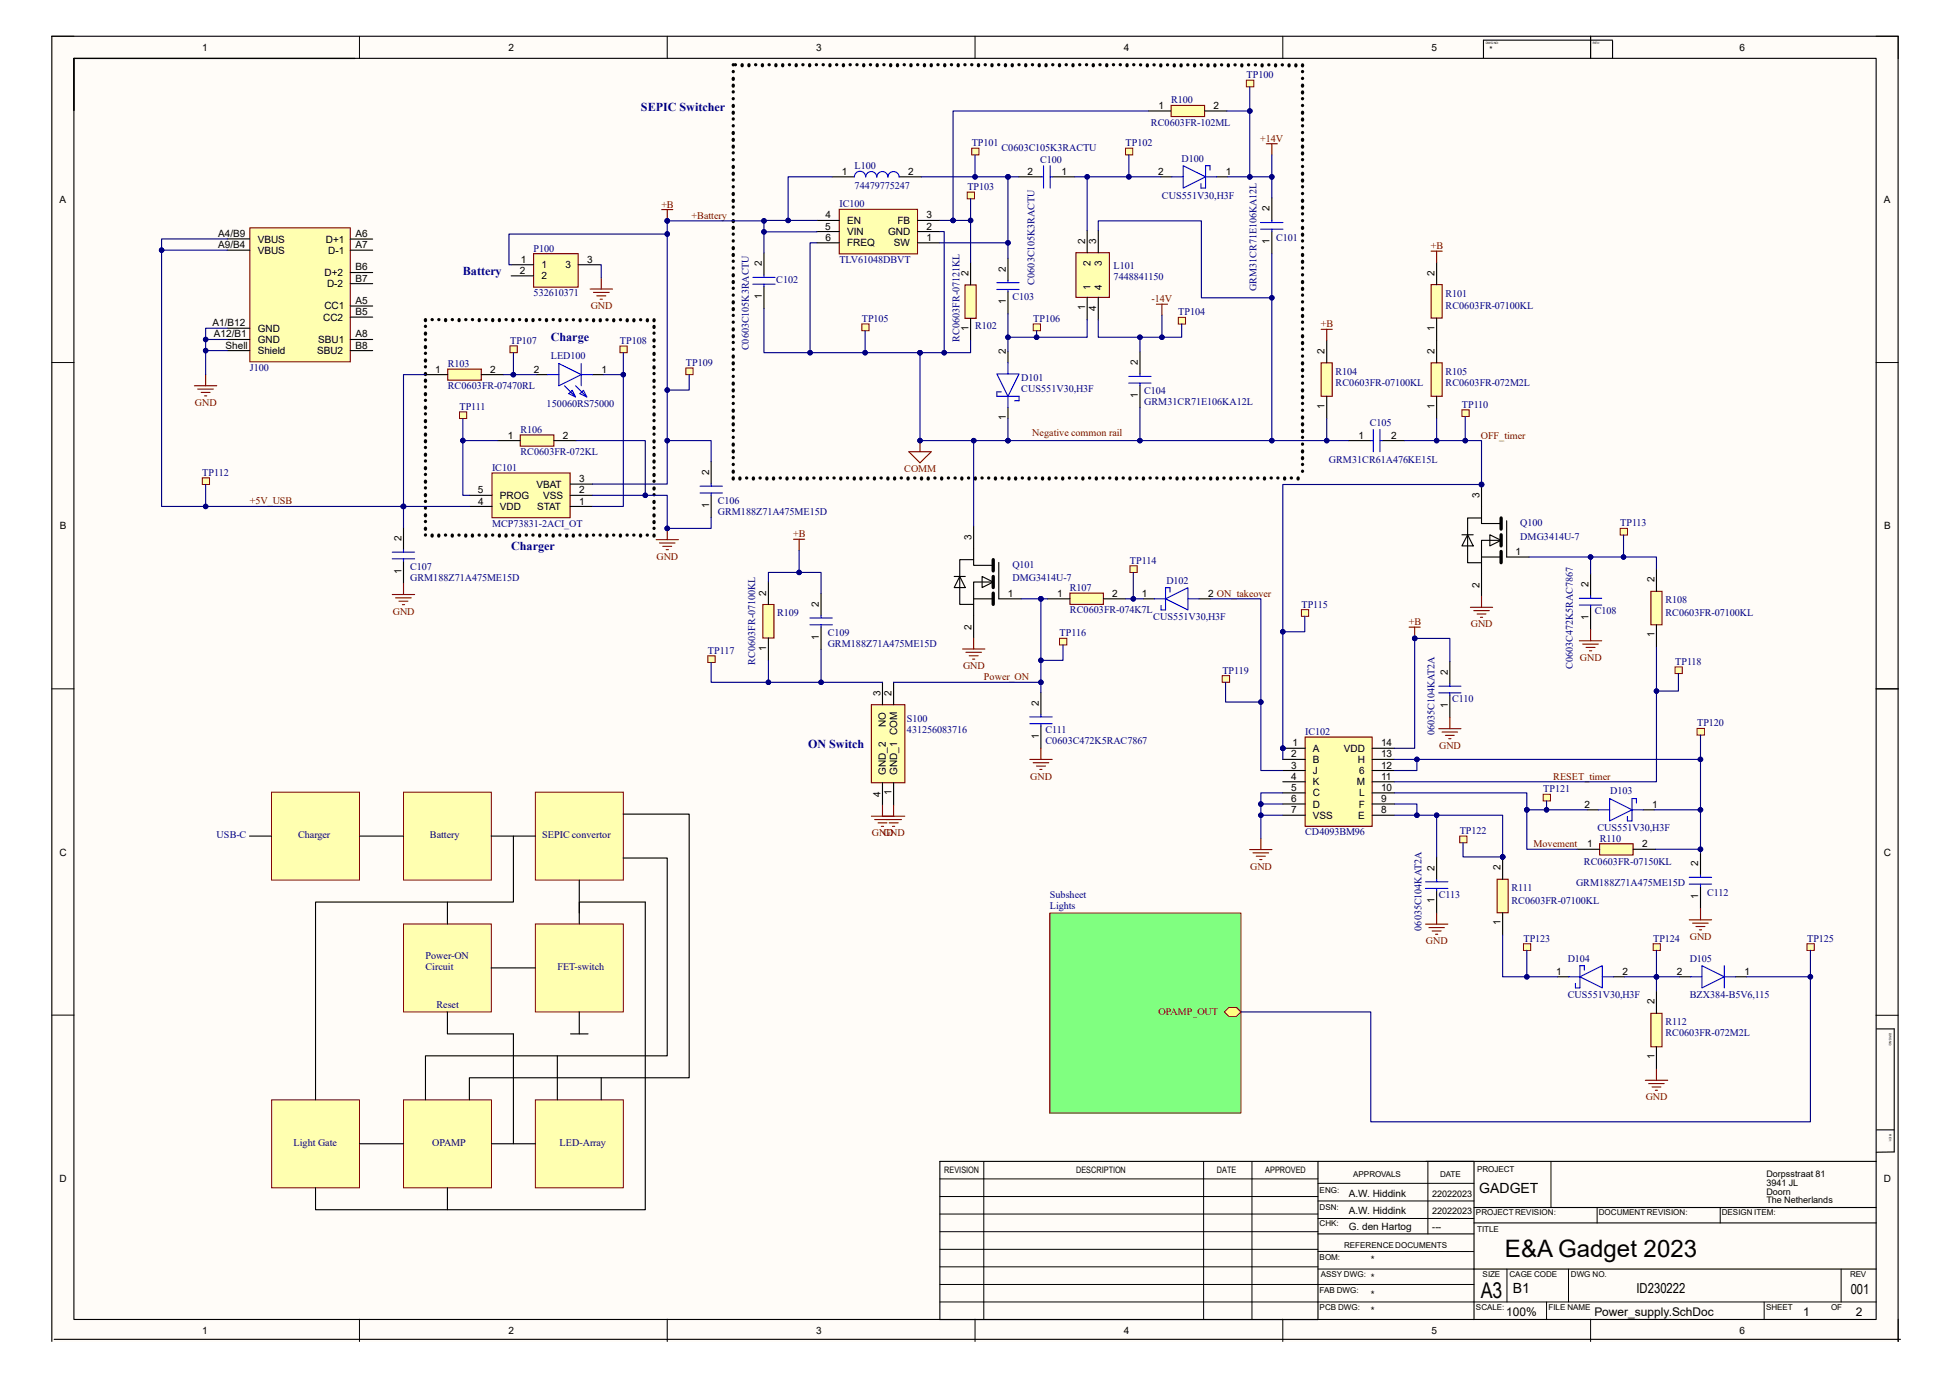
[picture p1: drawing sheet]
<svg xmlns="http://www.w3.org/2000/svg" width="297mm" height="210mm" viewBox="0 0 297 210" stroke-linecap="round" stroke-linejoin="round" font-family="sans-serif">
<defs><g id="words">
<text font-size="3.7" x="229.3" y="191.5">E&amp;A Gadget 2023</text>
<text font-size="3.3" x="225.5" y="197.7">A3</text>
<g font-size="2.1">
<text x="225.3" y="181.8">GADGET</text>
<text x="230.4" y="197.1">B1</text>
<text x="249.3" y="197.1">ID230222</text>
<text x="281.9" y="197.1">001</text>
</g>
<g font-size="1.8" fill="#000080">
<text x="97.6" y="16.8">SEPIC Switcher</text>
<text x="70.5" y="42">Battery</text>
<text x="83.9" y="52">Charge</text>
<text x="77.9" y="83.8">Charger</text>
<text x="123.1" y="114">ON Switch</text>
</g>
<g font-size="1.8">
<text x="229.4" y="200.5">100%</text>
<text x="242.9" y="200.5">Power_supply.SchDoc</text>
<text x="274.7" y="200.5">1</text>
<text x="282.7" y="200.5">2</text>
</g>
<g font-size="1.5">
<text x="30.8" y="7.8">1</text>
<text x="77.4" y="7.8">2</text>
<text x="124.3" y="7.8">3</text>
<text x="171.2" y="7.8">4</text>
<text x="218.1" y="7.8">5</text>
<text x="265" y="7.8">6</text>
<text x="176.5" y="16.6">1</text>
<text x="184.8" y="16.6">2</text>
<text x="128.2" y="26.6">1</text>
<text x="138.3" y="26.6">2</text>
<text x="156.5" y="26.6">2</text>
<text x="161.7" y="26.6">1</text>
<text x="176.4" y="26.6">2</text>
<text x="186.7" y="26.6">1</text>
<text x="9.1" y="30.9">A</text>
<text x="125.7" y="35">5</text>
<text x="125.7" y="33.3">4</text>
<text x="129" y="35.8">VIN</text>
<text x="129" y="34.1">EN</text>
<text x="135.3" y="35.8">GND</text>
<text x="136.7" y="34.1">FB</text>
<text x="141.1" y="33.3">3</text>
<text x="141.1" y="35">2</text>
<text x="193.4" y="32.2" transform="rotate(-90 193.4 32.2)">2</text>
<text x="287" y="30.9">A</text>
<text x="33.2" y="36.1">A4/B9</text>
<text x="33.2" y="37.8">A9/B4</text>
<text x="39.3" y="37">VBUS</text>
<text x="39.3" y="38.7">VBUS</text>
<text x="49.6" y="37">D+1</text>
<text x="50" y="38.7">D-1</text>
<text x="54.1" y="36.1">A6</text>
<text x="54.1" y="37.8">A7</text>
<text x="54.1" y="41.2">B6</text>
<text x="79.2" y="41.7">2</text>
<text x="79.4" y="40">1</text>
<text x="82.5" y="40.9">1</text>
<text x="86.1" y="40.9">3</text>
<text x="89.4" y="40">3</text>
<text x="116.1" y="40.6" transform="rotate(-90 116.1 40.6)">2</text>
<text x="125.7" y="36.7">6</text>
<text x="129" y="37.5">FREQ</text>
<text x="136.1" y="37.5">SW</text>
<text x="141.1" y="36.7">1</text>
<text x="153.2" y="41.4" transform="rotate(-90 153.2 41.4)">2</text>
<text x="165.3" y="37.1" transform="rotate(-90 165.3 37.1)">2</text>
<text x="166.1" y="40.5" transform="rotate(-90 166.1 40.5)">2</text>
<text x="167" y="37.1" transform="rotate(-90 167 37.1)">3</text>
<text x="167.8" y="40.5" transform="rotate(-90 167.8 40.5)">3</text>
<text x="193.4" y="37.2" transform="rotate(-90 193.4 37.2)">1</text>
<text x="49.4" y="47.2">CC1</text>
<text x="49.4" y="42.1">D+2</text>
<text x="49.8" y="43.8">D-2</text>
<text x="54.1" y="42.9">B7</text>
<text x="54.1" y="46.3">A5</text>
<text x="82.5" y="42.6">2</text>
<text x="116.1" y="45.6" transform="rotate(-90 116.1 45.6)">1</text>
<text x="147.5" y="42.1" transform="rotate(-90 147.5 42.1)">2</text>
<text x="153.2" y="46.4" transform="rotate(-90 153.2 46.4)">1</text>
<text x="165.3" y="47.2" transform="rotate(-90 165.3 47.2)">1</text>
<text x="166.1" y="44.1" transform="rotate(-90 166.1 44.1)">1</text>
<text x="167" y="47.5" transform="rotate(-90 167 47.5)">4</text>
<text x="167.8" y="44.1" transform="rotate(-90 167.8 44.1)">4</text>
<text x="218.5" y="42" transform="rotate(-90 218.5 42)">2</text>
<text x="32.4" y="49.7">A1/B12</text>
<text x="32.6" y="51.4">A12/B1</text>
<text x="34.4" y="53.1">Shell</text>
<text x="39.3" y="50.6">GND</text>
<text x="39.3" y="52.3">GND</text>
<text x="39.3" y="54">Shield</text>
<text x="48.3" y="54">SBU2</text>
<text x="48.5" y="52.3">SBU1</text>
<text x="49.2" y="48.9">CC2</text>
<text x="54.1" y="51.4">A8</text>
<text x="54.1" y="48">B5</text>
<text x="54.1" y="53.1">B8</text>
<text x="147.5" y="50.4" transform="rotate(-90 147.5 50.4)">1</text>
<text x="153.2" y="53.9" transform="rotate(-90 153.2 53.9)">2</text>
<text x="201.8" y="53.9" transform="rotate(-90 201.8 53.9)">2</text>
<text x="218.5" y="53.9" transform="rotate(-90 218.5 53.9)">2</text>
<text x="218.5" y="50.4" transform="rotate(-90 218.5 50.4)">1</text>
<text x="66.3" y="56.8">1</text>
<text x="74.7" y="56.8">2</text>
<text x="81.3" y="56.8">2</text>
<text x="91.6" y="56.8">1</text>
<text x="173.3" y="55.6" transform="rotate(-90 173.3 55.6)">2</text>
<text x="153.2" y="64" transform="rotate(-90 153.2 64)">1</text>
<text x="173.3" y="60.6" transform="rotate(-90 173.3 60.6)">1</text>
<text x="201.8" y="62.3" transform="rotate(-90 201.8 62.3)">1</text>
<text x="218.5" y="62.3" transform="rotate(-90 218.5 62.3)">1</text>
<text x="77.3" y="66.8">1</text>
<text x="85.7" y="66.8">2</text>
<text x="206.9" y="66.8">1</text>
<text x="211.9" y="66.8">2</text>
<text x="72.8" y="75.2">5</text>
<text x="72.8" y="76.9">4</text>
<text x="76.2" y="77.7">VDD</text>
<text x="76.2" y="76">PROG</text>
<text x="81.7" y="74.3">VBAT</text>
<text x="81.8" y="77.7">STAT</text>
<text x="82.7" y="76">VSS</text>
<text x="88.2" y="73.5">3</text>
<text x="88.2" y="76.9">1</text>
<text x="88.2" y="75.2">2</text>
<text x="108" y="77.4" transform="rotate(-90 108 77.4)">1</text>
<text x="108" y="72.4" transform="rotate(-90 108 72.4)">2</text>
<text x="225.4" y="75.9" transform="rotate(-90 225.4 75.9)">3</text>
<text x="9.1" y="80.6">B</text>
<text x="61.1" y="82.4" transform="rotate(-90 61.1 82.4)">2</text>
<text x="148" y="82.2" transform="rotate(-90 148 82.2)">3</text>
<text x="287" y="80.6">B</text>
<text x="61.1" y="87.4" transform="rotate(-90 61.1 87.4)">1</text>
<text x="225.4" y="89.6" transform="rotate(-90 225.4 89.6)">2</text>
<text x="230.9" y="84.6">1</text>
<text x="242" y="89.5" transform="rotate(-90 242 89.5)">2</text>
<text x="252" y="88.8" transform="rotate(-90 252 88.8)">2</text>
<text x="116.7" y="90.8" transform="rotate(-90 116.7 90.8)">2</text>
<text x="124.8" y="92.5" transform="rotate(-90 124.8 92.5)">2</text>
<text x="148" y="95.9" transform="rotate(-90 148 95.9)">2</text>
<text x="153.5" y="90.9">1</text>
<text x="161.1" y="90.9">1</text>
<text x="169.4" y="90.9">2</text>
<text x="173.9" y="90.9">1</text>
<text x="184" y="90.9">2 ON_takeover</text>
<text x="242" y="94.5" transform="rotate(-90 242 94.5)">1</text>
<text x="116.7" y="99.1" transform="rotate(-90 116.7 99.1)">1</text>
<text x="124.8" y="97.5" transform="rotate(-90 124.8 97.5)">1</text>
<text x="252" y="97.1" transform="rotate(-90 252 97.1)">1</text>
<text x="134.1" y="106" transform="rotate(-90 134.1 106)">3</text>
<text x="135.8" y="106" transform="rotate(-90 135.8 106)">2</text>
<text x="158.2" y="107.5" transform="rotate(-90 158.2 107.5)">2</text>
<text x="220.5" y="107.9" transform="rotate(-90 220.5 107.9)">1</text>
<text x="220.5" y="102.9" transform="rotate(-90 220.5 102.9)">2</text>
<text x="135" y="110.8" transform="rotate(-90 135 110.8)">NO</text>
<text x="158.2" y="112.5" transform="rotate(-90 158.2 112.5)">1</text>
<text x="196.9" y="113.7">1</text>
<text x="210.4" y="113.7">14</text>
<text x="135" y="118.1" transform="rotate(-90 135 118.1)">GND_2</text>
<text x="136.7" y="118.1" transform="rotate(-90 136.7 118.1)">GND_1 COM</text>
<text x="196.7" y="115.4">2</text>
<text x="196.7" y="117.1">3</text>
<text x="196.7" y="118.8">4</text>
<text x="200" y="114.6">A</text>
<text x="200" y="116.2">B</text>
<text x="200" y="118">J</text>
<text x="200" y="119.7">K</text>
<text x="204.7" y="114.6">VDD</text>
<text x="206.7" y="119.7">M</text>
<text x="206.9" y="116.2">H</text>
<text x="207" y="118">6</text>
<text x="210.4" y="118.8">11</text>
<text x="210.4" y="117.1">12</text>
<text x="210.4" y="115.4">13</text>
<text x="134.1" y="121.4" transform="rotate(-90 134.1 121.4)">4</text>
<text x="135.8" y="121.2" transform="rotate(-90 135.8 121.2)">1</text>
<text x="196.7" y="120.5">5</text>
<text x="196.7" y="122.2">6</text>
<text x="196.7" y="123.9">7</text>
<text x="200" y="121.4">C</text>
<text x="200" y="123.1">D</text>
<text x="200" y="124.8">VSS</text>
<text x="206.9" y="124.8">E</text>
<text x="207" y="123.1">F</text>
<text x="207" y="121.4">L</text>
<text x="210.4" y="123.9">8</text>
<text x="210.4" y="120.5">10</text>
<text x="210.4" y="122.2">9</text>
<text x="241.4" y="123.1">2</text>
<text x="251.7" y="123.1">1</text>
<text x="9.1" y="130.4">C</text>
<text x="241.8" y="129.1">1</text>
<text x="250.1" y="129.1">2</text>
<text x="258.7" y="132" transform="rotate(-90 258.7 132)">2</text>
<text x="287" y="130.4">C</text>
<text x="218.5" y="137.7" transform="rotate(-90 218.5 137.7)">1</text>
<text x="218.5" y="132.7" transform="rotate(-90 218.5 132.7)">2</text>
<text x="228.6" y="132.6" transform="rotate(-90 228.6 132.6)">2</text>
<text x="258.7" y="137" transform="rotate(-90 258.7 137)">1</text>
<text x="228.6" y="141" transform="rotate(-90 228.6 141)">1</text>
<text x="237" y="148.5">1</text>
<text x="247.1" y="148.5">2</text>
<text x="255.4" y="148.5">2</text>
<text x="265.7" y="148.5">1</text>
<text x="252" y="153" transform="rotate(-90 252 153)">2</text>
<text x="252" y="161.4" transform="rotate(-90 252 161.4)">1</text>
<text x="9.1" y="180.1">D</text>
<text x="205.5" y="182.4">A.W. Hiddink</text>
<text x="205.5" y="185">A.W. Hiddink</text>
<text x="287" y="180.1">D</text>
<text x="205.5" y="187.4">G. den Hartog</text>
<text x="208.8" y="197.7">*</text>
<text x="208.8" y="195.2">*</text>
<text x="208.8" y="192.4">*</text>
<text x="30.8" y="203.3">1</text>
<text x="77.4" y="203.3">2</text>
<text x="124.3" y="203.3">3</text>
<text x="171.2" y="203.3">4</text>
<text x="208.8" y="200.3">*</text>
<text x="218.1" y="203.3">5</text>
<text x="265" y="203.3">6</text>
</g>
<g font-size="1.5" fill="#000080">
<text x="189.9" y="11.9">TP100</text>
<text x="178.4" y="15.7">R100</text>
<text x="148" y="22.3">TP101</text>
<text x="152.5" y="22.9">C0603C105K3RACTU</text>
<text x="171.5" y="22.3">TP102</text>
<text x="175.3" y="19.3">RC0603FR-102ML</text>
<text x="130.2" y="25.8">L100</text>
<text x="130.2" y="28.9">74479775247</text>
<text x="147.4" y="29">TP103</text>
<text x="158.5" y="24.8">C100</text>
<text x="180" y="24.6">D100</text>
<text x="127.9" y="31.6">IC100</text>
<text x="177" y="30.3">CUS551V30,H3F</text>
<text x="81.3" y="38.3">P100</text>
<text x="127.9" y="40.1">TLV61048DBVT</text>
<text x="169.6" y="41">L101</text>
<text x="194.4" y="36.7">C101</text>
<text x="81.3" y="45.1">532610371</text>
<text x="118.3" y="43.2">C102</text>
<text x="154.2" y="45.7">C103</text>
<text x="157.6" y="43.4" transform="rotate(-90 157.6 43.4)">C0603C105K3RACTU</text>
<text x="169.6" y="42.7">7448841150</text>
<text x="191.4" y="44.4" transform="rotate(-90 191.4 44.4)">GRM31CR71E106KA12L</text>
<text x="220.2" y="45.2">R101</text>
<text x="220.2" y="47.1">RC0603FR-07100KL</text>
<text x="77.7" y="52.4">TP107</text>
<text x="94.4" y="52.4">TP108</text>
<text x="114" y="53.4" transform="rotate(-90 114 53.4)">C0603C105K3RACTU</text>
<text x="131.3" y="49">TP105</text>
<text x="146.2" y="52.1" transform="rotate(-90 146.2 52.1)">RC0603FR-07121KL</text>
<text x="148.5" y="50.1">R102</text>
<text x="157.4" y="49">TP106</text>
<text x="179.5" y="48">TP104</text>
<text x="38.1" y="56.5">J100</text>
<text x="68.2" y="55.9">R103</text>
<text x="68.2" y="59.3">RC0603FR-07470RL</text>
<text x="83.9" y="54.8">LED100</text>
<text x="104.5" y="55.8">TP109</text>
<text x="155.6" y="58.1">D101</text>
<text x="155.6" y="59.8">CUS551V30,H3F</text>
<text x="203.5" y="57.1">R104</text>
<text x="203.5" y="58.8">RC0603FR-07100KL</text>
<text x="220.2" y="57.1">R105</text>
<text x="220.2" y="58.8">RC0603FR-072M2L</text>
<text x="70" y="62.4">TP111</text>
<text x="79.3" y="66">R106</text>
<text x="83.3" y="62">150060RS75000</text>
<text x="174.3" y="60.1">C104</text>
<text x="174.3" y="61.8">GRM31CR71E106KA12L</text>
<text x="208.7" y="64.9">C105</text>
<text x="222.7" y="62.1">TP110</text>
<text x="74.9" y="71.8">IC101</text>
<text x="79.3" y="69.4">RC0603FR-072KL</text>
<text x="202.4" y="70.5">GRM31CR61A476KE15L</text>
<text x="30.8" y="72.5">TP112</text>
<text x="109.3" y="76.9">C106</text>
<text x="74.9" y="80.3">MCP73831-2ACI_OT</text>
<text x="109.3" y="78.5">GRM188Z71A475ME15D</text>
<text x="231.6" y="80.2">Q100</text>
<text x="231.6" y="82.2">DMG3414U-7</text>
<text x="246.8" y="80.2">TP113</text>
<text x="62.5" y="86.9">C107</text>
<text x="62.5" y="88.6">GRM188Z71A475ME15D</text>
<text x="154.2" y="86.6">Q101</text>
<text x="154.2" y="88.6">DMG3414U-7</text>
<text x="172.1" y="85.9">TP114</text>
<text x="177.7" y="88.9">D102</text>
<text x="118.4" y="93.9">R109</text>
<text x="163" y="90.1">R107</text>
<text x="163" y="93.5">RC0603FR-074K7L</text>
<text x="175.7" y="94.5">CUS551V30,H3F</text>
<text x="198.2" y="92.6">TP115</text>
<text x="242.9" y="93.6">C108</text>
<text x="253.7" y="91.9">R108</text>
<text x="253.7" y="93.9">RC0603FR-07100KL</text>
<text x="107.8" y="99.6">TP117</text>
<text x="115" y="101.3" transform="rotate(-90 115 101.3)">RC0603FR-07100KL</text>
<text x="126.1" y="96.9">C109</text>
<text x="126.1" y="98.6">GRM188Z71A475ME15D</text>
<text x="161.4" y="96.9">TP116</text>
<text x="239.6" y="102" transform="rotate(-90 239.6 102)">C0603C472K5RAC7867</text>
<text x="255.2" y="101.3">TP118</text>
<text x="186.2" y="102.6">TP119</text>
<text x="221.2" y="107">C110</text>
<text x="138.2" y="110">S100</text>
<text x="138.2" y="111.7">431256083716</text>
<text x="159.3" y="111.7">C111</text>
<text x="159.3" y="113.4">C0603C472K5RAC7867</text>
<text x="198.8" y="112">IC102</text>
<text x="218.5" y="112" transform="rotate(-90 218.5 112)">06035C104KAT2A</text>
<text x="258.5" y="110.7">TP120</text>
<text x="235.1" y="120.7">TP121</text>
<text x="245.3" y="121.1">D103</text>
<text x="33" y="127.8">USB-C</text>
<text x="45.4" y="127.8">Charger</text>
<text x="65.5" y="127.8">Battery</text>
<text x="82.6" y="127.8">SEPIC convertor</text>
<text x="198.8" y="127.3">CD4093BM96</text>
<text x="222.4" y="127.1">TP122</text>
<text x="241.3" y="131.8">RC0603FR-07150KL</text>
<text x="243.3" y="126.6">CUS551V30,H3F</text>
<text x="243.7" y="128.2">R110</text>
<text x="159.9" y="136.8">Subsheet</text>
<text x="219.2" y="136.8">C113</text>
<text x="230.2" y="135.8">R111</text>
<text x="230.2" y="137.8">RC0603FR-07100KL</text>
<text x="240.1" y="134.9">GRM188Z71A475ME15D</text>
<text x="260" y="136.5">C112</text>
<text x="159.9" y="138.5">Lights</text>
<text x="216.5" y="141.8" transform="rotate(-90 216.5 141.8)">06035C104KAT2A</text>
<text x="232.1" y="143.5">TP123</text>
<text x="251.8" y="143.5">TP124</text>
<text x="275.3" y="143.5">TP125</text>
<text x="64.8" y="146.2">Power-ON</text>
<text x="64.8" y="147.8">Circuit</text>
<text x="84.9" y="147.8">FET-switch</text>
<text x="238.8" y="146.6">D104</text>
<text x="257.4" y="146.6">D105</text>
<text x="66.5" y="153.5">Reset</text>
<text x="238.8" y="152.1">CUS551V30,H3F</text>
<text x="257.4" y="152.1">BZX384-B5V6,115</text>
<text x="253.7" y="156.2">R112</text>
<text x="253.7" y="157.9">RC0603FR-072M2L</text>
<text x="44.7" y="174.6">Light Gate</text>
<text x="65.8" y="174.6">OPAMP</text>
<text x="85.2" y="174.6">LED-Array</text>
</g>
<g font-size="1.5" fill="#800000">
<text x="192" y="21.6">+14V</text>
<text x="100.7" y="31.6">+B</text>
<text x="105.3" y="33.3">+Battery</text>
<text x="217.9" y="38">+B</text>
<text x="90" y="47.1">GND</text>
<text x="175.4" y="46">-14V</text>
<text x="201.2" y="49.9">+B</text>
<text x="29.7" y="61.9">GND</text>
<text x="137.7" y="71.9">COMM</text>
<text x="157.2" y="66.5">Negative common rail</text>
<text x="225.5" y="66.8">OFF_timer</text>
<text x="38" y="76.9">+5V_USB</text>
<text x="120.8" y="81.9">+B</text>
<text x="100" y="85.3">GND</text>
<text x="59.8" y="93.7">GND</text>
<text x="214.6" y="95.2">+B</text>
<text x="224" y="95.6">GND</text>
<text x="146.7" y="102">GND</text>
<text x="240.7" y="100.7">GND</text>
<text x="149.9" y="103.7">Power_ON</text>
<text x="156.9" y="118.8">GND</text>
<text x="219.2" y="114.1">GND</text>
<text x="236.6" y="118.8">RESET_timer</text>
<text x="132.8" y="127.5">GND</text>
<text x="134.5" y="127.5">GND</text>
<text x="233.6" y="129.1">Movement</text>
<text x="190.4" y="132.5">GND</text>
<text x="217.2" y="143.9">GND</text>
<text x="257.4" y="143.2">GND</text>
<text x="176.5" y="154.7">OPAMP_OUT</text>
<text x="250.7" y="167.7">GND</text>
</g>
<g font-size="1.4">
<text x="143.8" y="178.7">REVISION</text>
<text x="163.9" y="178.7">DESCRIPTION</text>
<text x="185.4" y="178.7">DATE</text>
<text x="192.7" y="178.7">APPROVED</text>
<text x="269.1" y="179.4">Dorpsstraat 81</text>
<text x="218.2" y="182.4">22022023</text>
<text x="218.2" y="185.1">22022023</text>
<text x="269.1" y="182.1">Doorn</text>
<text x="269.1" y="183.4">The Netherlands</text>
<text x="269.1" y="180.7">3941 JL</text>
<text x="218.2" y="187.4">---</text>
</g>
<g font-size="1.2">
<text x="226.9" y="8">*</text>
<text x="206.1" y="179.4">APPROVALS</text>
<text x="219.4" y="179.4">DATE</text>
<text x="225" y="178.6">PROJECT</text>
<text x="201" y="181.8">ENG:</text>
<text x="201" y="184.3">DSN:</text>
<text x="224.8" y="185.2">PROJECT REVISION:</text>
<text x="243.5" y="185.2">DOCUMENT REVISION:</text>
<text x="262.3" y="185.2">DESIGN ITEM:</text>
<text x="201" y="186.9">CHK:</text>
<text x="201" y="192">BOM:</text>
<text x="204.7" y="190.1">REFERENCE DOCUMENTS</text>
<text x="225" y="187.7">TITLE</text>
<text x="201" y="197.1">FAB DWG:</text>
<text x="201.2" y="194.5">ASSY DWG:</text>
<text x="225.8" y="194.5">SIZE</text>
<text x="229.9" y="194.5">CAGE CODE</text>
<text x="239.3" y="194.5">DWG NO.</text>
<text x="281.8" y="194.5">REV</text>
<text x="201" y="199.6">PCB DWG:</text>
<text x="224.8" y="199.6">SCALE:</text>
<text x="235.9" y="199.6">FILE NAME</text>
<text x="269" y="199.6">SHEET</text>
<text x="278.9" y="199.6">OF</text>
</g>
<g font-size=".5">
<text x="226.3" y="6.8">DWG NO:</text>
<text x="242.7" y="6.8">REV:</text>
<text x="287.8" y="157.4" transform="rotate(90 287.8 157.4)">DWG NO:</text>
<text x="287.8" y="172.9" transform="rotate(90 287.8 172.9)">REV:</text>
</g>
</g></defs>
<g fill="#fffcf8">
<path d="M7.9 5.5h281.3v198.9h-281.3z"/>
<path d="M11.3 8.9h274.5v192.1h-274.5z"/>
</g>
<g fill="none" stroke="#000" stroke-width=".15">
<path d="M7.9 5.5h3.4M54.8 5.5v3.4M101.6 5.5v3.4M148.5 5.5v3.4M195.4 5.5v3.4M242.3 5.5v3.4M285.8 5.5h3.4v3.4M7.9 55.2h3.4M285.8 55.2h3.4M7.9 105h3.4M285.8 105h3.4M7.9 154.7h3.4"/>
<path d="M285.8 154.7h3.4M143.2 179.6h57.6M149.9 177v24.1M183.3 177v24.1M190.7 177v24.1M217.5 177v11M236.3 177v7M143.2 195.7h81.3M143.2 182.3h57.6M143.2 185h57.6M143.2 187.7h57.6M143.2 190.4h57.6"/>
<path d="M143.2 193h57.6M200.8 183h23.7M200.8 180.3h23.7M200.8 185.7h23.7M200.8 193.4h23.7M200.8 190.7h23.7M229.5 193.4v5M235.6 198.4v2.7M238.9 193.4v5M243.3 184v2.4M262 184v2.4M268.7 198.4v2.7"/>
<path d="M280.5 193.4v5M285.8 198.4h-142.6M54.8 201v3.4M101.6 201v3.4M143.2 201.1h57.6M148.5 201v3.4M195.4 201v3.4M242.3 201v3.4M289.2 201v3.4"/>
</g>
<g fill="none" stroke="#000" stroke-width=".17">
<path d="M11.3 8.9h274.5v192.2h-274.5zM54.1 8.9h-42.8v7.9M242.3 5.5v3.4M245.6 6.2v2.7M245.6 6.1h-19.6v2.7M285.8 105h3.4M285.9 156.8h2.6v18.7l-2.7 .1M200.8 177h-57.6v24.1M217.2 177h68.6M285.9 172.2h2.6M200.8 188h23.7M224.5 193.4v7.7"/>
<path d="M224.5 193.4v-16.4h-23.7v24.1M224.5 186.4h61.3M224.5 193.4h61.3M224.5 184h61.3M7.9 204.4v-198.9h281.2v198.9M8.3 204.1h281.2"/>
</g>
<path d="M127.8 31.9h12v6.8h-12z" fill="#ffffb0"/>
<path d="M127.8 31.9h12v6.8h-12z" fill="none" stroke="#800000" stroke-width=".17"/>
<g fill="none" stroke="#000" stroke-width=".17">
<path d="M116.4 38.5v3.4M124.5 37h3.3M124.5 35.3h3.3M124.5 33.6h3.3M126.7 26.9h3.5M137 26.9h3.4M139.8 37h3.4M139.8 35.3h3.4M139.8 33.6h3.4M153.5 39.3v3.4M155.2 26.9h3.4M160.3 26.9h3.4"/>
<path d="M176.8 26.9h1.7M185.3 26.9h1.7M193.7 30.2v3.4M193.7 35.3v3.4M116.4 43.6v3.4M153.5 44.4v3.4M153.5 53.6v1.7M173.6 53.6v3.4M173.6 58.7v3.4M153.5 62.1v1.7"/>
</g>
<g fill="none" stroke="#00f" stroke-width=".17">
<path d="M130.2 26.9a.86 .86 0 0 1 .8-.8 .86 .86 0 0 1 .9 .8M131.9 27a.85 .85 0 0 1 .8-.9 .85 .85 0 0 1 .9 .9 .85 .85 0 0 1 .8-.9 .85 .85 0 0 1 .9 .9 .86 .86 0 0 1 .8-.9 .86 .86 0 0 1 .9 .9M158.6 26.9h.4M159 25.3v3.4M160 26.9h.3M160 25.3v3.4M178.5 26.9h1.7M180.2 25.3l3.4 1.6-3.4 1.8zM183.6 26.9h1.7M184.3 25.9v-.6h-.7v3.4h-.7v-.7M192 34.9h3.4M192 33.9h3.4"/>
<path d="M193.7 33.6v.3M193.7 34.9v.4M114.7 43.3h3.4M114.7 42.3h3.4M116.4 41.9v.4M116.4 43.3v.3M151.8 57h3.4l-1.7 3.4zM151.8 44.1h3.4M151.8 43.1h3.4M152.5 59.7h-.7v.7h3.4v.7h-.6M153.5 42.7v.4M153.5 44.1v.3"/>
<path d="M153.5 55.3v1.7M171.9 58.4h3.4M171.9 57.4h3.4M173.6 57v.4M173.6 58.4v.3M153.5 60.4v1.7"/>
</g>
<path d="M163.9 38.5h5.1v6.8h-5.1z" fill="#ffffb0"/>
<path d="M163.9 38.5h5.1v6.8h-5.1zM192.9 21.9h1.7M193.7 21.9v1.7M176.1 46.4h1.7M177 46.4v1.6" fill="none" stroke="#800000" stroke-width=".17"/>
<path d="M165.6 35.1v3.4M167.3 35.1v3.4M165.6 45.3v3.4M167.3 45.3v3.4" fill="none" stroke="#000" stroke-width=".17"/>
<path d="M178.4 16.1h5.1v1.7h-5.1z" fill="#ffffb0"/>
<path d="M178.4 16.1h5.1v1.7h-5.1z" fill="none" stroke="#800000" stroke-width=".17"/>
<path d="M175 16.9h3.4M183.5 16.9h3.4" fill="none" stroke="#000" stroke-width=".17"/>
<path d="M147 43.4h1.7v5.1h-1.7z" fill="#ffffb0"/>
<path d="M147 43.4h1.7v5.1h-1.7zM138.4 68.8h3.5l-1.8 1.7zM140.1 67.1v1.7" fill="none" stroke="#800000" stroke-width=".17"/>
<path d="M147.8 40v3.4M147.8 48.5v3.4" fill="none" stroke="#000" stroke-width=".17"/>
<circle cx="140.1" cy="67.1" r=".34" fill="#000080"/>
<circle cx="140.1" cy="67.1" r=".34" fill="none" stroke="#000080" stroke-width=".15"/>
<path d="M74.9 72.1h11.9v6.8h-11.9z" fill="#ffffb0"/>
<path d="M74.9 72.1h11.9v6.8h-11.9zM99.9 82.2h3.4M100.5 82.7h2.3M101 83.2h1.3M101.5 83.8h.3M101.6 80.5v1.7" fill="none" stroke="#800000" stroke-width=".17"/>
<path d="M71.5 77.2h3.4M71.5 75.5h3.4M86.8 77.2h3.5M86.8 75.5h3.5M86.8 73.8h3.5" fill="none" stroke="#000" stroke-width=".17"/>
<circle cx="101.6" cy="80.5" r=".34" fill="#000080"/>
<circle cx="101.6" cy="80.5" r=".34" fill="none" stroke="#000080" stroke-width=".15"/>
<path d="M108.3 70.3v3.4M108.3 75.5v3.3M61.5 80.4v3.4M61.5 85.5v3.4" fill="none" stroke="#000" stroke-width=".17"/>
<path d="M106.6 75.1h3.4M106.6 74.1h3.4M108.3 73.7v.4M108.3 75.1v.4M59.8 85.2h3.4M59.8 84.1h3.4M61.5 83.8v.3M61.5 85.2v.3" fill="none" stroke="#00f" stroke-width=".17"/>
<path d="M59.8 90.6h3.4M60.3 91.1h2.4M60.8 91.6h1.3M61.3 92.1h.3M61.5 88.9v1.7" fill="none" stroke="#800000" stroke-width=".17"/>
<path d="M79.2 66.3h5.2v1.7h-5.2z" fill="#ffffb0"/>
<path d="M79.2 66.3h5.2v1.7h-5.2z" fill="none" stroke="#800000" stroke-width=".17"/>
<path d="M75.9 67.1h3.3M84.4 67.1h3.4" fill="none" stroke="#000" stroke-width=".17"/>
<path d="M68.2 56.2h5.1v1.7h-5.1z" fill="#ffffb0"/>
<path d="M100.8 31.9h1.7M101.6 31.9v1.8M68.2 56.2h5.1v1.7h-5.1zM146.6 98.9h3.4M147.1 99.4h2.4M147.6 99.9h1.4M148.3 97.2v1.7M148.1 100.4h.4" fill="none" stroke="#800000" stroke-width=".17"/>
<path d="M64.8 57.1h3.4M73.3 57.1h3.4M81.7 57.1h1.7M90.2 57.1h1.7M145.3 87.8h1.7M146.2 87.8l.8 1.7h-1.7zM148.3 91.2h3M148.3 80.2v5.9h3M148.3 85.3h-2.1v6.8h2.1M149.6 87.8l1.7 .9-1.7 .8zM151.3 88.7h-3v8.5M152.1 85.7v5.5h3.5" fill="none" stroke="#000" stroke-width=".17"/>
<path d="M83.4 57.1h1.7M85.1 55.4l3.4 1.7-3.4 1.7zM86 58.8l1.7 1.7M86.7 60l.5-.5 .5 1zM87.7 58.8l1.7 1.7M88.3 60l.6-.5 .5 1zM88.5 57.1h1.7M88.5 55.4v3.4" fill="none" stroke="#00f" stroke-width=".17"/>
<path d="M151.3 85.3v1.7M151.3 87.8v1.7M151.3 90.4v1.7" fill="none" stroke="#000" stroke-width=".51"/>
<circle cx="101.6" cy="33.7" r=".34" fill="#000080"/>
<circle cx="101.6" cy="33.7" r=".34" fill="none" stroke="#000080" stroke-width=".15"/>
<circle cx="195.4" cy="114" r=".34" fill="#000080"/>
<circle cx="195.4" cy="114" r=".34" fill="none" stroke="#000080" stroke-width=".15"/>
<path d="M198.8 112.3h10.2v13.6h-10.2z" fill="#ffffb0"/>
<path d="M198.8 112.3h10.2v13.6h-10.2z" fill="none" stroke="#800000" stroke-width=".17"/>
<path d="M195.4 114h3.4" fill="none" stroke="#000" stroke-width=".17"/>
<circle cx="195.4" cy="114" r=".34" fill="#000080"/>
<circle cx="195.4" cy="114" r=".34" fill="none" stroke="#000080" stroke-width=".15"/>
<g fill="none" stroke="#000" stroke-width=".17">
<path d="M195.4 115.7h3.4M195.4 117.4h3.4M195.4 119.1h3.4M209 115.7h3.4M209 117.4h3.4M209 119.1h3.4M209 114h3.4M195.4 120.8h3.4M195.4 122.5h3.4M195.4 124.2h3.4M209 120.8h3.4M209 122.5h3.4"/>
<path d="M209 124.2h3.4"/>
</g>
<path d="M214.6 95.6h1.7M215.5 95.6v1.7M190.3 129.5h3.5M190.9 130h2.3M191.4 130.5h1.3M191.9 131h.3M192.1 127.7v1.8" fill="none" stroke="#800000" stroke-width=".17"/>
<circle cx="215.5" cy="97.3" r=".34" fill="#000080"/>
<circle cx="215.5" cy="97.3" r=".34" fill="none" stroke="#000080" stroke-width=".15"/>
<path d="M201.2 55.3h1.7v5.1h-1.7z" fill="#ffffb0"/>
<path d="M201.2 55.3h1.7v5.1h-1.7zM201.2 50.2h1.7M202.1 50.2v1.7" fill="none" stroke="#800000" stroke-width=".17"/>
<path d="M202.1 51.9v3.4M202.1 60.4v3.4M205.4 67.1h3.4M210.5 67.1h3.4" fill="none" stroke="#000" stroke-width=".17"/>
<path d="M208.8 67.1h.4M209.2 65.4v3.4M210.2 65.4v3.4M210.2 67.1h.3" fill="none" stroke="#00f" stroke-width=".17"/>
<path d="M218 55.3h1.7v5.1h-1.7z" fill="#ffffb0"/>
<path d="M218 55.3h1.7v5.1h-1.7z" fill="none" stroke="#800000" stroke-width=".17"/>
<path d="M218.8 51.9v3.4M218.8 60.4v3.4" fill="none" stroke="#000" stroke-width=".17"/>
<path d="M218 43.4h1.7v5.1h-1.7z" fill="#ffffb0"/>
<path d="M218 38.3h1.7M218.8 38.3v1.7M218 43.4h1.7v5.1h-1.7z" fill="none" stroke="#800000" stroke-width=".17"/>
<path d="M218.8 40v3.4M218.8 48.5v3.4" fill="none" stroke="#000" stroke-width=".17"/>
<circle cx="225.7" cy="73.8" r=".34" fill="#000080"/>
<circle cx="225.7" cy="73.8" r=".34" fill="none" stroke="#000080" stroke-width=".15"/>
<path d="M225.7 73.8v3.4M225.7 87.4v3.4M229.5 84.9h3.4" fill="none" stroke="#000" stroke-width=".17"/>
<circle cx="225.7" cy="73.8" r=".34" fill="#000080"/>
<circle cx="225.7" cy="73.8" r=".34" fill="none" stroke="#000080" stroke-width=".15"/>
<path d="M225.7 78.9h-2.1v6.8h2.1M225.7 77.2v2.6h3M229.5 79.4v5.5M174.2 91.2h1.6M182.6 91.2h1.8M222.7 81.5h1.7M223.6 81.5l.8 1.7h-1.7zM225.7 84.9h3M226.9 81.5l1.8 .8-1.8 .9zM228.7 82.3h-3v5.1" fill="none" stroke="#000" stroke-width=".17"/>
<path d="M228.7 78.9v1.7M228.7 81.5v1.7M228.7 84v1.7" fill="none" stroke="#000" stroke-width=".51"/>
<path d="M224 92.5h3.4M224.5 93h2.4M225 93.6h1.4M225.5 94.1h.3M225.7 90.8v1.7" fill="none" stroke="#800000" stroke-width=".17"/>
<path d="M175.8 91.2h1.7M177.5 91.2l3.5-1.6v3.3zM178.2 90.2v-.6h-.7v3.3h-.6v-.6M181 91.2h1.6" fill="none" stroke="#00f" stroke-width=".17"/>
<path d="M163 90.4h5.1v1.7h-5.1z" fill="#ffffb0"/>
<path d="M163 90.4h5.1v1.7h-5.1zM156.9 115.7h3.4M157.4 116.2h2.4M157.9 116.7h1.4M158.4 117.2h.3M158.6 114v1.7" fill="none" stroke="#800000" stroke-width=".17"/>
<path d="M125.1 90.4v3.4M125.1 95.5v3.5M159.6 91.2h3.4M168.1 91.2h3.4M158.6 105.5v3.4M158.6 110.6v3.4" fill="none" stroke="#000" stroke-width=".17"/>
<path d="M123.4 95.2h3.4M123.4 94.2h3.4M125.1 93.8v.4M125.1 95.2v.3M156.9 110.3h3.4M156.9 109.2h3.4M158.6 108.9v.3M158.6 110.3v.3" fill="none" stroke="#00f" stroke-width=".17"/>
<path d="M116.2 92.1h1.7v5.1h-1.7z" fill="#ffffb0"/>
<path d="M116.2 92.1h1.7v5.1h-1.7zM120.9 82.2h1.7M121.7 82.2v1.7" fill="none" stroke="#800000" stroke-width=".17"/>
<path d="M117 88.7v3.4M117 97.2v3.4M237.3 148.8h1.7M245.8 148.8h1.7M255.9 148.8h1.7M264.3 148.8h1.8" fill="none" stroke="#000" stroke-width=".17"/>
<path d="M239 148.8h1.7M240.7 148.8l3.4-1.6v3.3zM241.3 147.8v-.6h-.6v3.3h-.7v-.6M244.1 148.8h1.7M257.6 148.8h1.6M259.2 147.2l3.5 1.6-3.5 1.7zM262.7 148.8h1.6M262.7 147.2v3.3" fill="none" stroke="#00f" stroke-width=".17"/>
<path d="M251.5 154.4h1.7v5.1h-1.7z" fill="#ffffb0"/>
<path d="M251.5 154.4h1.7v5.1h-1.7zM250.6 164.6h3.4M251.1 165.1h2.4M251.6 165.6h1.4M252.2 166.1h.3M252.3 162.9v1.7" fill="none" stroke="#800000" stroke-width=".17"/>
<path d="M252.3 151v3.4M252.3 159.5v3.4" fill="none" stroke="#000" stroke-width=".17"/>
<circle cx="228.9" cy="130.6" r=".34" fill="#000080"/>
<circle cx="228.9" cy="130.6" r=".34" fill="none" stroke="#000080" stroke-width=".15"/>
<path d="M228 134h1.7v5.1h-1.7z" fill="#ffffb0"/>
<path d="M228 134h1.7v5.1h-1.7z" fill="none" stroke="#800000" stroke-width=".17"/>
<path d="M228.9 130.6v3.4M228.9 139.1v3.4" fill="none" stroke="#000" stroke-width=".17"/>
<circle cx="228.9" cy="130.6" r=".34" fill="#000080"/>
<circle cx="228.9" cy="130.6" r=".34" fill="none" stroke="#000080" stroke-width=".15"/>
<path d="M242.3 87.4v3.4M242.3 92.5v3.4M218.8 130.6v3.4M218.8 135.7v3.4" fill="none" stroke="#000" stroke-width=".17"/>
<path d="M240.6 92.2h3.4M240.6 91.2h3.4M242.3 90.8v.4M242.3 92.2v.3M217.1 135.4h3.5M217.1 134.4h3.5M218.8 134v.4M218.8 135.4v.3" fill="none" stroke="#00f" stroke-width=".17"/>
<path d="M218.8 139.1v1.7M217.1 140.8h3.5M217.7 141.4h2.3M218.2 141.9h1.3M218.7 142.4h.3" fill="none" stroke="#800000" stroke-width=".17"/>
<path d="M251.5 90.1h1.7v5.1h-1.7z" fill="#ffffb0"/>
<path d="M240.6 97.6h3.4M241.1 98.1h2.4M241.6 98.7h1.4M242.1 99.2h.4M242.3 95.9v1.7M251.5 90.1h1.7v5.1h-1.7z" fill="none" stroke="#800000" stroke-width=".17"/>
<path d="M252.3 86.7v3.4M252.3 95.2v3.4M241.8 123.4h1.7M250.3 123.4h1.7" fill="none" stroke="#000" stroke-width=".17"/>
<path d="M243.5 123.4h1.7M245.2 121.7l3.4 1.7-3.4 1.7zM248.6 123.4h1.7M249.3 122.4v-.7h-.7v3.4h-.7v-.7" fill="none" stroke="#00f" stroke-width=".17"/>
<path d="M243.7 128.6h5.1v1.7h-5.1z" fill="#ffffb0"/>
<path d="M219.2 111h3.3M219.7 111.5h2.3M220.2 112.1h1.3M220.7 112.6h.3M220.8 109.3v1.7M243.7 128.6h5.1v1.7h-5.1zM259 138.5v1.7M257.3 140.2h3.4M257.8 140.7h2.4M258.3 141.2h1.4M258.9 141.7h.3" fill="none" stroke="#800000" stroke-width=".17"/>
<path d="M220.8 100.8v3.4M220.8 105.9v3.4M240.3 129.4h3.4M248.8 129.4h3.4M259 130v3.3M259 135.1v3.4" fill="none" stroke="#000" stroke-width=".17"/>
<path d="M219.2 105.6h3.3M219.2 104.6h3.3M220.8 104.2v.4M220.8 105.6v.3M257.3 134.7h3.4M257.3 133.7h3.4M259 133.3v.4M259 134.7v.4" fill="none" stroke="#00f" stroke-width=".17"/>
<path d="M159.9 139.1h29.1v30.5h-29.1z" fill="#80ff80"/>
<path d="M159.9 139.1h29.1v30.5h-29.1z" fill="none" stroke="#800000" stroke-width=".15"/>
<path d="M186.5 154.2l.7-.7h1.2l.6 .7-.6 .7h-1.2z" fill-rule="evenodd" fill="#ffff80"/>
<path d="M186.5 154.2l.7-.7h1.2l.6 .7-.6 .7h-1.2z" fill="none" stroke="#800000" stroke-width=".15"/>
<path d="M30.8 72.8h1.1v1h-1.1z" fill="#ffffb0"/>
<path d="M30.8 72.8h1.1v1h-1.1z" fill="none" stroke="#800000" stroke-width=".15"/>
<path d="M94.4 52.7h1.1v1h-1.1z" fill="#ffffb0"/>
<path d="M94.4 52.7h1.1v1h-1.1z" fill="none" stroke="#800000" stroke-width=".15"/>
<path d="M77.7 52.7h1.1v1h-1.1z" fill="#ffffb0"/>
<path d="M77.7 52.7h1.1v1h-1.1z" fill="none" stroke="#800000" stroke-width=".15"/>
<path d="M70 62.8h1.1v1h-1.1z" fill="#ffffb0"/>
<path d="M70 62.8h1.1v1h-1.1z" fill="none" stroke="#800000" stroke-width=".15"/>
<path d="M104.5 56.1h1.1v1h-1.1z" fill="#ffffb0"/>
<path d="M104.5 56.1h1.1v1h-1.1z" fill="none" stroke="#800000" stroke-width=".15"/>
<path d="M131.3 49.4h1.1v1h-1.1z" fill="#ffffb0"/>
<path d="M131.3 49.4h1.1v1h-1.1z" fill="none" stroke="#800000" stroke-width=".15"/>
<path d="M107.8 99.9h1.1v1h-1.1z" fill="#ffffb0"/>
<path d="M107.8 99.9h1.1v1h-1.1z" fill="none" stroke="#800000" stroke-width=".15"/>
<path d="M161.4 97.3h1.1v1h-1.1z" fill="#ffffb0"/>
<path d="M161.4 97.3h1.1v1h-1.1z" fill="none" stroke="#800000" stroke-width=".15"/>
<path d="M172.1 86.2h1.1v1h-1.1z" fill="#ffffb0"/>
<path d="M172.1 86.2h1.1v1h-1.1z" fill="none" stroke="#800000" stroke-width=".15"/>
<path d="M186.2 103h1.1v1h-1.1z" fill="#ffffb0"/>
<path d="M186.2 103h1.1v1h-1.1z" fill="none" stroke="#800000" stroke-width=".15"/>
<path d="M198.2 92.9h1.1v1h-1.1z" fill="#ffffb0"/>
<path d="M198.2 92.9h1.1v1h-1.1z" fill="none" stroke="#800000" stroke-width=".15"/>
<path d="M171.4 22.6h1.1v1h-1.1z" fill="#ffffb0"/>
<path d="M171.4 22.6h1.1v1h-1.1z" fill="none" stroke="#800000" stroke-width=".15"/>
<path d="M148 22.6h1.1v1h-1.1z" fill="#ffffb0"/>
<path d="M148 22.6h1.1v1h-1.1z" fill="none" stroke="#800000" stroke-width=".15"/>
<path d="M189.9 12.2h1.1v1h-1.1z" fill="#ffffb0"/>
<path d="M189.9 12.2h1.1v1h-1.1z" fill="none" stroke="#800000" stroke-width=".15"/>
<path d="M147.3 29.3h1.1v1h-1.1z" fill="#ffffb0"/>
<path d="M147.3 29.3h1.1v1h-1.1z" fill="none" stroke="#800000" stroke-width=".15"/>
<path d="M179.5 48.4h1.1v1h-1.1z" fill="#ffffb0"/>
<path d="M179.5 48.4h1.1v1h-1.1z" fill="none" stroke="#800000" stroke-width=".15"/>
<path d="M222.7 62.4h1.1v1.1h-1.1z" fill="#ffffb0"/>
<path d="M222.7 62.4h1.1v1.1h-1.1z" fill="none" stroke="#800000" stroke-width=".15"/>
<path d="M246.8 80.5h1.1v1h-1.1z" fill="#ffffb0"/>
<path d="M246.8 80.5h1.1v1h-1.1z" fill="none" stroke="#800000" stroke-width=".15"/>
<path d="M258.5 111h1.1v1h-1.1z" fill="#ffffb0"/>
<path d="M258.5 111h1.1v1h-1.1z" fill="none" stroke="#800000" stroke-width=".15"/>
<path d="M222.4 127.4h1.1v1h-1.1z" fill="#ffffb0"/>
<path d="M222.4 127.4h1.1v1h-1.1z" fill="none" stroke="#800000" stroke-width=".15"/>
<path d="M232.1 143.8h1.1v1h-1.1z" fill="#ffffb0"/>
<path d="M232.1 143.8h1.1v1h-1.1z" fill="none" stroke="#800000" stroke-width=".15"/>
<path d="M251.8 143.8h1.1v1h-1.1z" fill="#ffffb0"/>
<path d="M251.8 143.8h1.1v1h-1.1z" fill="none" stroke="#800000" stroke-width=".15"/>
<path d="M275.2 143.8h1.2v1h-1.2z" fill="#ffffb0"/>
<path d="M275.2 143.8h1.2v1h-1.2z" fill="none" stroke="#800000" stroke-width=".15"/>
<path d="M157.4 49.4h1.1v1h-1.1z" fill="#ffffb0"/>
<path d="M157.4 49.4h1.1v1h-1.1z" fill="none" stroke="#800000" stroke-width=".15"/>
<path d="M235.1 121h1.1v1h-1.1z" fill="#ffffb0"/>
<path d="M235.1 121h1.1v1h-1.1z" fill="none" stroke="#800000" stroke-width=".15"/>
<path d="M255.2 101.6h1.1v1h-1.1z" fill="#ffffb0"/>
<path d="M255.2 101.6h1.1v1h-1.1z" fill="none" stroke="#800000" stroke-width=".15"/>
<g fill="none" stroke="#000" stroke-width=".51">
<path d="M111.7 9.9h.1M111.7 10.9h.1M111.7 14h.1M111.7 15h.1M111.7 18.1h.1M111.7 19.2h.1M112 9.9h.1M115.1 9.9h.1M117.2 9.9h.1M120.2 9.9h.1M122.3 9.9h.1M124.4 9.9h.1"/>
<path d="M125.4 9.9h.1M127.4 9.9h.1M129.5 9.9h.1M130.5 9.9h.1M132.6 9.9h.1M134.6 9.9h.1M137.7 9.9h.1M139.8 9.9h.1M142.9 9.9h.1M144.9 9.9h.1M147 9.9h.1M148 9.9h.1"/>
<path d="M150.1 9.9h.1M152.1 9.9h.1M155.2 9.9h.1M157.3 9.9h.1M160.4 9.9h.1M162.4 9.9h.1M164.5 9.9h.1M165.5 9.9h.1M167.6 9.9h.1M169.6 9.9h.1M170.6 9.9h.1M172.7 9.9h.1"/>
<path d="M173.7 9.9h.1M175.8 9.9h.1M177.8 9.9h.1M180.9 9.9h.1M183 9.9h.1M186.1 9.9h.1M188.1 9.9h.1M190.2 9.9h.1M191.2 9.9h.1M193.3 9.9h.1M195.3 9.9h.1M198.4 10.9h.1"/>
<path d="M198.4 11.9v.1M198.4 15h.1M198.4 16.1h.1M198.4 19.2h.1M111.7 23.3h.1M111.7 24.3h.1M111.7 27.4h.1M111.7 28.4v.1M111.7 31.5v.1M111.7 32.6h.1M111.7 35.7h.1M111.7 36.7h.1"/>
<path d="M111.7 39.8h.1M198.4 20.2h.1M198.4 24.3h.1M198.4 25.4h.1M198.4 28.4v.1M198.4 29.5h.1M198.4 32.6h.1M198.4 33.6h.1M198.4 36.7h.1M198.4 37.7v.1M64.8 49.7h.1M64.8 51.8h.1"/>
<path d="M64.8 53.8h.1M64.8 55.9h.1M64.8 58.9v.1M65.8 48.7h.1M66.8 48.7h.1M68.9 48.7h.1M70.9 48.7h.1M72 48.7h.1M74 48.7h.1M77.1 48.7h.1M79.1 48.7h.1M82.2 48.7h.1"/>
<path d="M84.3 48.7h.1M86.3 48.7h.1M87.3 48.7h.1M89.4 48.7h.1M92.5 48.7h.1M94.5 48.7h.1M97.6 48.7h.1M99.6 50.8h.1M99.6 52.8h.1M99.6 54.9h.1M99.6 56.9h.1M99.6 59h.1"/>
<path d="M99.6 60h.1M111.7 40.8v.1M111.7 43.9h.1M111.7 45h.1M111.7 48v.1M111.7 49.1h.1M111.7 52.2h.1M111.7 53.2h.1M111.7 56.3h.1M111.7 57.3v.1M198.4 40.8v.1M198.4 41.9h.1"/>
<path d="M198.4 45h.1M198.4 46h.1M198.4 49.1h.1M198.4 50.1h.1M198.4 53.2h.1M198.4 54.3h.1M198.4 57.3v.1M198.4 58.4h.1M64.8 61h.1M64.8 63.1h.1M64.8 65.1h.1M64.8 68.2h.1"/>
<path d="M64.8 70.2v.1M64.8 72.3h.1M64.8 74.3v.1M64.8 76.4h.1M64.8 77.4h.1M64.8 79.5h.1M99.6 62v.1M99.6 64.1h.1M99.6 66.1v.1M99.6 68.2h.1M99.6 71.3h.1M99.6 73.3h.1"/>
<path d="M99.6 75.4h.1M99.6 77.4h.1M111.7 60.4v.1M111.7 61.5h.1M111.7 65.6h.1M111.7 66.6v.1M111.7 69.7h.1M111.7 70.8h.1M113.7 72.8h.1M115.8 72.8h.1M118.8 72.8h.1M120.9 72.8h.1"/>
<path d="M124 72.8h.1M126 72.8h.1M127 72.8h.1M129.1 72.8h.1M132.2 72.8h.1M134.2 72.8h.1M137.3 72.8h.1M139.3 72.8h.1M142.4 72.8h.1M144.5 72.8h.1M145.5 72.8h.1M147.5 72.8h.1"/>
<path d="M149.6 72.8h.1M150.6 72.8h.1M152.7 72.8h.1M155.7 72.8h.1M157.8 72.8h.1M160.8 72.8h.1M162.9 72.8h.1M163.9 72.8h.1M166 72.8h.1M168 72.8h.1M169 72.8h.1M171.1 72.8h.1"/>
<path d="M173.1 72.8h.1M175.2 72.8h.1M176.2 72.8h.1M178.3 72.8h.1M181.3 72.8h.1M183.4 72.8h.1M186.5 72.8h.1M188.5 72.8h.1M189.5 72.8h.1M191.6 72.8h.1M193.6 72.8h.1M194.6 72.8h.1"/>
<path d="M196.7 72.8h.1M198.4 61.5h.1M198.4 62.5h.1M198.4 66.6v.1M198.4 67.7h.1M198.4 70.8h.1M198.4 71.8h.1M64.8 81.5h.1M67.9 81.5h.1M69.9 81.5h.1M73 81.5h.1M75 81.5h.1"/>
<path d="M78.1 81.5h.1M80.2 81.5h.1M81.2 81.5h.1M83.2 81.5h.1M85.3 81.5h.1M88.3 81.5h.1M90.4 81.5h.1M91.4 81.5h.1M93.5 81.5h.1M95.5 81.5h.1M96.5 81.5h.1M98.6 81.5h.1"/>
<path d="M99.6 80.5h.1"/>
</g>
<g fill="#000">
<circle cx="111.7" cy="11.9" r=".25"/>
<circle cx="111.7" cy="16.1" r=".25"/>
<circle cx="111.7" cy="17.1" r=".25"/>
<circle cx="111.7" cy="13" r=".25"/>
<circle cx="113" cy="9.9" r=".25"/>
<circle cx="114.1" cy="9.9" r=".25"/>
<circle cx="116.1" cy="9.9" r=".25"/>
<circle cx="118.2" cy="9.9" r=".25"/>
<circle cx="119.2" cy="9.9" r=".25"/>
<circle cx="121.3" cy="9.9" r=".25"/>
<circle cx="123.3" cy="9.9" r=".25"/>
<circle cx="126.4" cy="9.9" r=".25"/>
<circle cx="128.5" cy="9.9" r=".25"/>
<circle cx="131.6" cy="9.9" r=".25"/>
<circle cx="133.6" cy="9.9" r=".25"/>
<circle cx="135.7" cy="9.9" r=".25"/>
<circle cx="136.7" cy="9.9" r=".25"/>
<circle cx="138.8" cy="9.9" r=".25"/>
<circle cx="140.8" cy="9.9" r=".25"/>
<circle cx="141.9" cy="9.9" r=".25"/>
<circle cx="143.9" cy="9.9" r=".25"/>
<circle cx="146" cy="9.9" r=".25"/>
<circle cx="149.1" cy="9.9" r=".25"/>
<circle cx="151.1" cy="9.9" r=".25"/>
<circle cx="153.2" cy="9.9" r=".25"/>
<circle cx="154.2" cy="9.9" r=".25"/>
<circle cx="156.2" cy="9.9" r=".25"/>
<circle cx="158.3" cy="9.9" r=".25"/>
<circle cx="159.3" cy="9.9" r=".25"/>
<circle cx="161.4" cy="9.9" r=".25"/>
<circle cx="163.4" cy="9.9" r=".25"/>
<circle cx="166.5" cy="9.9" r=".25"/>
<circle cx="168.6" cy="9.9" r=".25"/>
<circle cx="171.7" cy="9.9" r=".25"/>
<circle cx="174.8" cy="9.9" r=".25"/>
<circle cx="176.8" cy="9.9" r=".25"/>
<circle cx="178.9" cy="9.9" r=".25"/>
<circle cx="179.9" cy="9.9" r=".25"/>
<circle cx="182" cy="9.9" r=".25"/>
<circle cx="184" cy="9.9" r=".25"/>
<circle cx="185.1" cy="9.9" r=".25"/>
<circle cx="187.1" cy="9.9" r=".25"/>
<circle cx="189.2" cy="9.9" r=".25"/>
<circle cx="192.3" cy="9.9" r=".25"/>
<circle cx="194.3" cy="9.9" r=".25"/>
<circle cx="196.4" cy="9.9" r=".25"/>
<circle cx="197.4" cy="9.9" r=".25"/>
<circle cx="198.4" cy="9.9" r=".25"/>
<circle cx="198.4" cy="14" r=".25"/>
<circle cx="198.4" cy="17.1" r=".25"/>
<circle cx="198.4" cy="13" r=".25"/>
<circle cx="198.4" cy="18.1" r=".25"/>
<circle cx="111.7" cy="34.6" r=".25"/>
<circle cx="111.7" cy="38.8" r=".25"/>
<circle cx="111.7" cy="30.5" r=".25"/>
<circle cx="111.7" cy="33.6" r=".25"/>
<circle cx="111.7" cy="37.7" r=".25"/>
<circle cx="111.7" cy="20.2" r=".25"/>
<circle cx="111.7" cy="21.2" r=".25"/>
<circle cx="111.7" cy="26.4" r=".25"/>
<circle cx="111.7" cy="22.3" r=".25"/>
<circle cx="111.7" cy="25.4" r=".25"/>
<circle cx="111.7" cy="29.5" r=".25"/>
<circle cx="198.4" cy="21.2" r=".25"/>
<circle cx="198.4" cy="30.5" r=".25"/>
<circle cx="198.4" cy="31.6" r=".25"/>
<circle cx="198.4" cy="22.3" r=".25"/>
<circle cx="198.4" cy="26.4" r=".25"/>
<circle cx="198.4" cy="27.4" r=".25"/>
<circle cx="198.4" cy="23.3" r=".25"/>
<circle cx="198.4" cy="35.7" r=".25"/>
<circle cx="198.4" cy="34.6" r=".25"/>
<circle cx="198.4" cy="38.8" r=".25"/>
<circle cx="198.4" cy="39.8" r=".25"/>
<circle cx="64.8" cy="57.9" r=".25"/>
<circle cx="64.8" cy="54.9" r=".25"/>
<circle cx="64.8" cy="50.8" r=".25"/>
<circle cx="64.8" cy="60" r=".25"/>
<circle cx="64.8" cy="52.8" r=".25"/>
<circle cx="64.8" cy="48.7" r=".25"/>
<circle cx="64.8" cy="56.9" r=".25"/>
<circle cx="67.9" cy="48.7" r=".25"/>
<circle cx="69.9" cy="48.7" r=".25"/>
<circle cx="73" cy="48.7" r=".25"/>
<circle cx="75.1" cy="48.7" r=".25"/>
<circle cx="76.1" cy="48.7" r=".25"/>
<circle cx="78.1" cy="48.7" r=".25"/>
<circle cx="80.2" cy="48.7" r=".25"/>
<circle cx="81.2" cy="48.7" r=".25"/>
<circle cx="83.2" cy="48.7" r=".25"/>
<circle cx="85.3" cy="48.7" r=".25"/>
<circle cx="88.4" cy="48.7" r=".25"/>
<circle cx="90.4" cy="48.7" r=".25"/>
<circle cx="91.4" cy="48.7" r=".25"/>
<circle cx="93.5" cy="48.7" r=".25"/>
<circle cx="95.5" cy="48.7" r=".25"/>
<circle cx="96.6" cy="48.7" r=".25"/>
<circle cx="98.6" cy="48.7" r=".25"/>
<circle cx="99.6" cy="58" r=".25"/>
<circle cx="99.6" cy="51.8" r=".25"/>
<circle cx="99.6" cy="53.8" r=".25"/>
<circle cx="99.6" cy="55.9" r=".25"/>
<circle cx="99.6" cy="48.7" r=".25"/>
<circle cx="99.6" cy="49.7" r=".25"/>
<circle cx="111.7" cy="58.4" r=".25"/>
<circle cx="111.7" cy="42.9" r=".25"/>
<circle cx="111.7" cy="51.2" r=".25"/>
<circle cx="111.7" cy="41.9" r=".25"/>
<circle cx="111.7" cy="46" r=".25"/>
<circle cx="111.7" cy="47" r=".25"/>
<circle cx="111.7" cy="50.1" r=".25"/>
<circle cx="111.7" cy="54.3" r=".25"/>
<circle cx="111.7" cy="55.3" r=".25"/>
<circle cx="111.7" cy="59.4" r=".25"/>
<circle cx="198.4" cy="43.9" r=".25"/>
<circle cx="198.4" cy="47" r=".25"/>
<circle cx="198.4" cy="48.1" r=".25"/>
<circle cx="198.4" cy="52.2" r=".25"/>
<circle cx="198.4" cy="56.3" r=".25"/>
<circle cx="198.4" cy="59.4" r=".25"/>
<circle cx="198.4" cy="42.9" r=".25"/>
<circle cx="198.4" cy="51.2" r=".25"/>
<circle cx="198.4" cy="55.3" r=".25"/>
<circle cx="64.8" cy="78.4" r=".25"/>
<circle cx="64.8" cy="75.4" r=".25"/>
<circle cx="64.8" cy="73.3" r=".25"/>
<circle cx="64.8" cy="69.2" r=".25"/>
<circle cx="64.8" cy="66.1" r=".25"/>
<circle cx="64.8" cy="62" r=".25"/>
<circle cx="64.8" cy="67.2" r=".25"/>
<circle cx="64.8" cy="71.3" r=".25"/>
<circle cx="64.8" cy="64.1" r=".25"/>
<circle cx="99.6" cy="74.4" r=".25"/>
<circle cx="99.6" cy="70.3" r=".25"/>
<circle cx="99.6" cy="78.5" r=".25"/>
<circle cx="99.6" cy="79.5" r=".25"/>
<circle cx="99.6" cy="65.1" r=".25"/>
<circle cx="99.6" cy="69.2" r=".25"/>
<circle cx="99.6" cy="72.3" r=".25"/>
<circle cx="99.6" cy="67.2" r=".25"/>
<circle cx="99.6" cy="76.4" r=".25"/>
<circle cx="99.6" cy="61" r=".25"/>
<circle cx="99.6" cy="63.1" r=".25"/>
<circle cx="111.7" cy="62.5" r=".25"/>
<circle cx="111.7" cy="63.5" r=".25"/>
<circle cx="111.7" cy="68.7" r=".25"/>
<circle cx="111.7" cy="71.8" r=".25"/>
<circle cx="111.7" cy="72.8" r=".25"/>
<circle cx="111.7" cy="64.6" r=".25"/>
<circle cx="111.7" cy="67.7" r=".25"/>
<circle cx="112.7" cy="72.8" r=".25"/>
<circle cx="114.8" cy="72.8" r=".25"/>
<circle cx="116.8" cy="72.8" r=".25"/>
<circle cx="117.8" cy="72.8" r=".25"/>
<circle cx="119.9" cy="72.8" r=".25"/>
<circle cx="121.9" cy="72.8" r=".25"/>
<circle cx="123" cy="72.8" r=".25"/>
<circle cx="125" cy="72.8" r=".25"/>
<circle cx="128.1" cy="72.8" r=".25"/>
<circle cx="130.1" cy="72.8" r=".25"/>
<circle cx="131.1" cy="72.8" r=".25"/>
<circle cx="133.2" cy="72.8" r=".25"/>
<circle cx="135.3" cy="72.8" r=".25"/>
<circle cx="136.3" cy="72.8" r=".25"/>
<circle cx="138.3" cy="72.8" r=".25"/>
<circle cx="140.4" cy="72.8" r=".25"/>
<circle cx="141.4" cy="72.8" r=".25"/>
<circle cx="143.4" cy="72.8" r=".25"/>
<circle cx="146.5" cy="72.8" r=".25"/>
<circle cx="148.6" cy="72.8" r=".25"/>
<circle cx="151.6" cy="72.8" r=".25"/>
<circle cx="153.7" cy="72.8" r=".25"/>
<circle cx="154.7" cy="72.8" r=".25"/>
<circle cx="156.8" cy="72.8" r=".25"/>
<circle cx="158.8" cy="72.8" r=".25"/>
<circle cx="159.8" cy="72.8" r=".25"/>
<circle cx="161.9" cy="72.8" r=".25"/>
<circle cx="164.9" cy="72.8" r=".25"/>
<circle cx="167" cy="72.8" r=".25"/>
<circle cx="170.1" cy="72.8" r=".25"/>
<circle cx="172.1" cy="72.8" r=".25"/>
<circle cx="174.2" cy="72.8" r=".25"/>
<circle cx="177.2" cy="72.8" r=".25"/>
<circle cx="179.3" cy="72.8" r=".25"/>
<circle cx="180.3" cy="72.8" r=".25"/>
<circle cx="182.4" cy="72.8" r=".25"/>
<circle cx="184.4" cy="72.8" r=".25"/>
<circle cx="185.4" cy="72.8" r=".25"/>
<circle cx="187.5" cy="72.8" r=".25"/>
<circle cx="190.6" cy="72.8" r=".25"/>
<circle cx="192.6" cy="72.8" r=".25"/>
<circle cx="195.7" cy="72.8" r=".25"/>
<circle cx="197.7" cy="72.8" r=".25"/>
<circle cx="198.4" cy="68.7" r=".25"/>
<circle cx="198.4" cy="64.6" r=".25"/>
<circle cx="198.4" cy="65.6" r=".25"/>
<circle cx="198.4" cy="63.5" r=".25"/>
<circle cx="198.4" cy="69.7" r=".25"/>
<circle cx="198.4" cy="60.5" r=".25"/>
<circle cx="64.8" cy="80.5" r=".25"/>
<circle cx="65.8" cy="81.5" r=".25"/>
<circle cx="66.8" cy="81.5" r=".25"/>
<circle cx="68.9" cy="81.5" r=".25"/>
<circle cx="70.9" cy="81.5" r=".25"/>
<circle cx="72" cy="81.5" r=".25"/>
<circle cx="74" cy="81.5" r=".25"/>
<circle cx="76.1" cy="81.5" r=".25"/>
<circle cx="77.1" cy="81.5" r=".25"/>
<circle cx="79.1" cy="81.5" r=".25"/>
<circle cx="82.2" cy="81.5" r=".25"/>
<circle cx="84.3" cy="81.5" r=".25"/>
<circle cx="86.3" cy="81.5" r=".25"/>
<circle cx="87.3" cy="81.5" r=".25"/>
<circle cx="89.4" cy="81.5" r=".25"/>
<circle cx="92.5" cy="81.5" r=".25"/>
<circle cx="94.5" cy="81.5" r=".25"/>
<circle cx="97.6" cy="81.5" r=".25"/>
<circle cx="99.6" cy="81.5" r=".25"/>
</g>
<path d="M41.4 120.7h13.4v13.4h-13.4z" fill="#ffffb0"/>
<path d="M41.4 120.7h13.4v13.4h-13.4z" fill="none" stroke="#800000" stroke-width=".15"/>
<path d="M61.5 120.7h13.3v13.4h-13.3z" fill="#ffffb0"/>
<path d="M61.5 120.7h13.3v13.4h-13.3z" fill="none" stroke="#800000" stroke-width=".15"/>
<path d="M81.6 120.7h13.4v13.4h-13.4z" fill="#ffffb0"/>
<path d="M81.6 120.7h13.4v13.4h-13.4z" fill="none" stroke="#800000" stroke-width=".15"/>
<path d="M81.6 140.8h13.4v13.4h-13.4z" fill="#ffffb0"/>
<path d="M81.6 140.8h13.4v13.4h-13.4z" fill="none" stroke="#800000" stroke-width=".15"/>
<path d="M61.5 140.8h13.3v13.4h-13.3z" fill="#ffffb0"/>
<path d="M61.5 140.8h13.3v13.4h-13.3z" fill="none" stroke="#800000" stroke-width=".15"/>
<path d="M41.4 167.6h13.4v13.4h-13.4z" fill="#ffffb0"/>
<path d="M41.4 167.6h13.4v13.4h-13.4z" fill="none" stroke="#800000" stroke-width=".15"/>
<path d="M61.5 167.6h13.4v13.4h-13.4z" fill="#ffffb0"/>
<path d="M61.5 167.6h13.4v13.4h-13.4z" fill="none" stroke="#800000" stroke-width=".15"/>
<path d="M38 127.4h3.4M54.8 127.4h6.7M74.8 127.4h6.8M88.2 134.1v6.7M74.8 147.5h6.8M86.9 157.5h2.7M88.2 154.2v3.3M54.8 174.3h6.7" fill="none" stroke="#000" stroke-width=".17"/>
<path d="M81.6 167.6h13.4v13.4h-13.4z" fill="#ffffb0"/>
<path d="M81.6 167.6h13.4v13.4h-13.4z" fill="none" stroke="#800000" stroke-width=".15"/>
<path d="M68.2 137.5v3.3M78.2 127.4v10.1h-30.1v30.1M88.2 139.1v-1.6h10.1v46.8h-50.2v-3.3M95 124.1h10v40.1h-33.5v3.4M95 130.7h6.6v30.2h-36.8v6.7M68.2 154.2v3.3h10v16.8M74.9 174.3h6.7M84.9 160.9v6.7M91.6 164.2v3.4M68.2 181v3.3" fill="none" stroke="#000" stroke-width=".17"/>
<path d="M132.7 107.4h5.1v11.9h-5.1z" fill="#ffffb0"/>
<path d="M132.7 107.4h5.1v11.9h-5.1zM133.2 124.9h4.1M133.7 125.4h1.4M134.3 125.9h.3M134.4 122.7v1.7h3.4M135.4 125.4h1.4M136 125.9h.3M136.1 122.7v1.7h-3.4" fill="none" stroke="#800000" stroke-width=".17"/>
<path d="M134.4 104v3.4M134.4 119.3v3.4M136.1 104v3.4M136.1 119.3v3.4" fill="none" stroke="#000" stroke-width=".17"/>
<path d="M38.1 34.7h15.3v20.4h-15.3z" fill="#ffffb0"/>
<path d="M38.1 34.7h15.3v20.4h-15.3z" fill="none" stroke="#800000" stroke-width=".15"/>
<g fill="none" stroke="#000" stroke-width=".17">
<path d="M34.6 36.4h3.5M34.6 38.1h3.5M53.4 36.4h3.4M53.4 38.1h3.4M34.6 50h3.5M34.6 51.7h3.5M34.6 53.4h3.5M53.4 46.6h3.4M53.4 51.7h3.4M53.4 48.3h3.4M53.4 41.5h3.4M53.4 43.2h3.4"/>
<path d="M53.4 53.4h3.4"/>
</g>
<path d="M29.6 58.8h3.4M30.1 59.3h2.4M30.6 59.8h1.4M31.3 57.1v1.7M89.9 44h3.4M90.4 44.6h2.4M90.9 45.1h1.4M91.4 45.6h.4M91.6 42.4v1.6M31.2 60.3h.3" fill="none" stroke="#800000" stroke-width=".17"/>
<path d="M81.3 38.7h6.8v5.1h-6.8z" fill="#ffffb0"/>
<path d="M81.3 38.7h6.8v5.1h-6.8z" fill="none" stroke="#800000" stroke-width=".17"/>
<path d="M77.9 40.3h3.4M77.9 42h3.4M88.1 40.3h3.4" fill="none" stroke="#000" stroke-width=".17"/>
<path d="M124.5 37h-1.1v16.7h-7v-6.7" fill="none" stroke="#000080" stroke-width=".17"/>
<circle cx="123.4" cy="53.7" r=".34" fill="#000080"/>
<circle cx="123.4" cy="53.7" r=".34" fill="none" stroke="#000080" stroke-width=".15"/>
<path d="M126.7 26.9h-6.6v6.7" fill="none" stroke="#000080" stroke-width=".17"/>
<circle cx="120.1" cy="33.6" r=".34" fill="#000080"/>
<circle cx="120.1" cy="33.6" r=".34" fill="none" stroke="#000080" stroke-width=".15"/>
<path d="M187 26.9h6.7v3.3" fill="none" stroke="#000080" stroke-width=".17"/>
<circle cx="190.4" cy="27" r=".34" fill="#000080"/>
<circle cx="190.4" cy="27" r=".34" fill="none" stroke="#000080" stroke-width=".15"/>
<circle cx="193.7" cy="27" r=".34" fill="#000080"/>
<circle cx="193.7" cy="27" r=".34" fill="none" stroke="#000080" stroke-width=".15"/>
<path d="M193.7 23.6v3.3" fill="none" stroke="#000080" stroke-width=".17"/>
<circle cx="193.7" cy="27" r=".34" fill="#000080"/>
<circle cx="193.7" cy="27" r=".34" fill="none" stroke="#000080" stroke-width=".15"/>
<path d="M167.3 48.7v2.7h6.3v2.2" fill="none" stroke="#000080" stroke-width=".17"/>
<circle cx="173.6" cy="51.4" r=".34" fill="#000080"/>
<circle cx="173.6" cy="51.4" r=".34" fill="none" stroke="#000080" stroke-width=".15"/>
<path d="M165.6 26.9v8.2" fill="none" stroke="#000080" stroke-width=".17"/>
<circle cx="165.6" cy="26.9" r=".34" fill="#000080"/>
<circle cx="165.6" cy="26.9" r=".34" fill="none" stroke="#000080" stroke-width=".15"/>
<path d="M167.3 35.1v-1.4h15.7v11.7h10.7" fill="none" stroke="#000080" stroke-width=".17"/>
<circle cx="193.7" cy="45.4" r=".34" fill="#000080"/>
<circle cx="193.7" cy="45.4" r=".34" fill="none" stroke="#000080" stroke-width=".15"/>
<path d="M177 48v3.4h-3.4" fill="none" stroke="#000080" stroke-width=".17"/>
<circle cx="177" cy="51.4" r=".34" fill="#000080"/>
<circle cx="177" cy="51.4" r=".34" fill="none" stroke="#000080" stroke-width=".15"/>
<circle cx="173.6" cy="51.4" r=".34" fill="#000080"/>
<circle cx="173.6" cy="51.4" r=".34" fill="none" stroke="#000080" stroke-width=".15"/>
<path d="M186.9 16.9h3.5v10" fill="none" stroke="#000080" stroke-width=".17"/>
<circle cx="190.4" cy="16.9" r=".34" fill="#000080"/>
<circle cx="190.4" cy="16.9" r=".34" fill="none" stroke="#000080" stroke-width=".15"/>
<circle cx="190.4" cy="27" r=".34" fill="#000080"/>
<circle cx="190.4" cy="27" r=".34" fill="none" stroke="#000080" stroke-width=".15"/>
<path d="M175 16.9h-29.8v16.7" fill="none" stroke="#000080" stroke-width=".17"/>
<circle cx="145.2" cy="33.6" r=".34" fill="#000080"/>
<circle cx="145.2" cy="33.6" r=".34" fill="none" stroke="#000080" stroke-width=".15"/>
<path d="M145.2 33.6h2.6v6.4" fill="none" stroke="#000080" stroke-width=".17"/>
<circle cx="145.2" cy="33.6" r=".34" fill="#000080"/>
<circle cx="145.2" cy="33.6" r=".34" fill="none" stroke="#000080" stroke-width=".15"/>
<circle cx="147.8" cy="33.6" r=".34" fill="#000080"/>
<circle cx="147.8" cy="33.6" r=".34" fill="none" stroke="#000080" stroke-width=".15"/>
<path d="M143.2 33.6h2" fill="none" stroke="#000080" stroke-width=".17"/>
<circle cx="145.2" cy="33.6" r=".34" fill="#000080"/>
<circle cx="145.2" cy="33.6" r=".34" fill="none" stroke="#000080" stroke-width=".15"/>
<path d="M153.5 26.9v10.1h-10.3" fill="none" stroke="#000080" stroke-width=".17"/>
<circle cx="153.5" cy="37" r=".34" fill="#000080"/>
<circle cx="153.5" cy="37" r=".34" fill="none" stroke="#000080" stroke-width=".15"/>
<circle cx="153.5" cy="26.9" r=".34" fill="#000080"/>
<circle cx="153.5" cy="26.9" r=".34" fill="none" stroke="#000080" stroke-width=".15"/>
<path d="M153.5 47.8v3.6" fill="none" stroke="#000080" stroke-width=".17"/>
<circle cx="153.5" cy="51.4" r=".34" fill="#000080"/>
<circle cx="153.5" cy="51.4" r=".34" fill="none" stroke="#000080" stroke-width=".15"/>
<path d="M153.5 37v2.3" fill="none" stroke="#000080" stroke-width=".17"/>
<circle cx="153.5" cy="37" r=".34" fill="#000080"/>
<circle cx="153.5" cy="37" r=".34" fill="none" stroke="#000080" stroke-width=".15"/>
<path d="M143.2 35.3h.6v18.4" fill="none" stroke="#000080" stroke-width=".17"/>
<circle cx="143.8" cy="53.7" r=".34" fill="#000080"/>
<circle cx="143.8" cy="53.7" r=".34" fill="none" stroke="#000080" stroke-width=".15"/>
<path d="M153.5 63.8v3.3" fill="none" stroke="#000080" stroke-width=".17"/>
<circle cx="153.5" cy="67.1" r=".34" fill="#000080"/>
<circle cx="153.5" cy="67.1" r=".34" fill="none" stroke="#000080" stroke-width=".15"/>
<path d="M108.3 78.8v1.7h-6.7" fill="none" stroke="#000080" stroke-width=".17"/>
<circle cx="101.6" cy="80.5" r=".34" fill="#000080"/>
<circle cx="101.6" cy="80.5" r=".34" fill="none" stroke="#000080" stroke-width=".15"/>
<path d="M116.4 35.3v3.2" fill="none" stroke="#000080" stroke-width=".17"/>
<circle cx="116.4" cy="35.3" r=".34" fill="#000080"/>
<circle cx="116.4" cy="35.3" r=".34" fill="none" stroke="#000080" stroke-width=".15"/>
<path d="M61.5 77.2v3.2" fill="none" stroke="#000080" stroke-width=".17"/>
<circle cx="61.4" cy="77.2" r=".34" fill="#000080"/>
<circle cx="61.4" cy="77.2" r=".34" fill="none" stroke="#000080" stroke-width=".15"/>
<path d="M75.9 67.1h-5.4v8.4h1" fill="none" stroke="#000080" stroke-width=".17"/>
<circle cx="70.5" cy="67.1" r=".34" fill="#000080"/>
<circle cx="70.5" cy="67.1" r=".34" fill="none" stroke="#000080" stroke-width=".15"/>
<path d="M87.8 67.1h10.5v8.4" fill="none" stroke="#000080" stroke-width=".17"/>
<circle cx="98.3" cy="75.5" r=".34" fill="#000080"/>
<circle cx="98.3" cy="75.5" r=".34" fill="none" stroke="#000080" stroke-width=".15"/>
<path d="M91.9 57.1h3.1v20.1h-4.7" fill="none" stroke="#000080" stroke-width=".17"/>
<circle cx="94.9" cy="57.1" r=".34" fill="#000080"/>
<circle cx="94.9" cy="57.1" r=".34" fill="none" stroke="#000080" stroke-width=".15"/>
<path d="M90.3 75.5h11.3v5" fill="none" stroke="#000080" stroke-width=".17"/>
<circle cx="98.3" cy="75.5" r=".34" fill="#000080"/>
<circle cx="98.3" cy="75.5" r=".34" fill="none" stroke="#000080" stroke-width=".15"/>
<circle cx="101.6" cy="80.5" r=".34" fill="#000080"/>
<circle cx="101.6" cy="80.5" r=".34" fill="none" stroke="#000080" stroke-width=".15"/>
<path d="M108.3 70.3v-3.2h-6.7v6.7h-11.3" fill="none" stroke="#000080" stroke-width=".17"/>
<circle cx="101.6" cy="67.1" r=".34" fill="#000080"/>
<circle cx="101.6" cy="67.1" r=".34" fill="none" stroke="#000080" stroke-width=".15"/>
<path d="M173.6 62.1v5h-20.1" fill="none" stroke="#000080" stroke-width=".17"/>
<circle cx="173.6" cy="67.1" r=".34" fill="#000080"/>
<circle cx="173.6" cy="67.1" r=".34" fill="none" stroke="#000080" stroke-width=".15"/>
<circle cx="153.5" cy="67.1" r=".34" fill="#000080"/>
<circle cx="153.5" cy="67.1" r=".34" fill="none" stroke="#000080" stroke-width=".15"/>
<path d="M148.3 67.1h5.2" fill="none" stroke="#000080" stroke-width=".17"/>
<circle cx="148.3" cy="67.1" r=".34" fill="#000080"/>
<circle cx="148.3" cy="67.1" r=".34" fill="none" stroke="#000080" stroke-width=".15"/>
<circle cx="153.5" cy="67.1" r=".34" fill="#000080"/>
<circle cx="153.5" cy="67.1" r=".34" fill="none" stroke="#000080" stroke-width=".15"/>
<path d="M140.1 53.7v13.4h8.2v13.1" fill="none" stroke="#000080" stroke-width=".17"/>
<circle cx="140.1" cy="53.7" r=".34" fill="#000080"/>
<circle cx="140.1" cy="53.7" r=".34" fill="none" stroke="#000080" stroke-width=".15"/>
<circle cx="140.1" cy="67.1" r=".34" fill="#000080"/>
<circle cx="140.1" cy="67.1" r=".34" fill="none" stroke="#000080" stroke-width=".15"/>
<circle cx="148.3" cy="67.1" r=".34" fill="#000080"/>
<circle cx="148.3" cy="67.1" r=".34" fill="none" stroke="#000080" stroke-width=".15"/>
<path d="M195.4 124.2h-3.3v3.5" fill="none" stroke="#000080" stroke-width=".17"/>
<circle cx="192.1" cy="124.2" r=".34" fill="#000080"/>
<circle cx="192.1" cy="124.2" r=".34" fill="none" stroke="#000080" stroke-width=".15"/>
<path d="M215.5 97.3v16.7h-3.1" fill="none" stroke="#000080" stroke-width=".17"/>
<circle cx="215.5" cy="97.3" r=".34" fill="#000080"/>
<circle cx="215.5" cy="97.3" r=".34" fill="none" stroke="#000080" stroke-width=".15"/>
<path d="M202.1 67.1h3.3" fill="none" stroke="#000080" stroke-width=".17"/>
<circle cx="202.1" cy="67.1" r=".34" fill="#000080"/>
<circle cx="202.1" cy="67.1" r=".34" fill="none" stroke="#000080" stroke-width=".15"/>
<path d="M218.8 63.8v3.3h-4.9" fill="none" stroke="#000080" stroke-width=".17"/>
<circle cx="218.8" cy="67.1" r=".34" fill="#000080"/>
<circle cx="218.8" cy="67.1" r=".34" fill="none" stroke="#000080" stroke-width=".15"/>
<path d="M225.7 73.8h-30.3v40.2" fill="none" stroke="#000080" stroke-width=".17"/>
<circle cx="225.7" cy="73.8" r=".34" fill="#000080"/>
<circle cx="225.7" cy="73.8" r=".34" fill="none" stroke="#000080" stroke-width=".15"/>
<circle cx="195.4" cy="96.3" r=".34" fill="#000080"/>
<circle cx="195.4" cy="96.3" r=".34" fill="none" stroke="#000080" stroke-width=".15"/>
<circle cx="195.4" cy="114" r=".34" fill="#000080"/>
<circle cx="195.4" cy="114" r=".34" fill="none" stroke="#000080" stroke-width=".15"/>
<path d="M195.4 114v1.7" fill="none" stroke="#000080" stroke-width=".17"/>
<circle cx="195.4" cy="114" r=".34" fill="#000080"/>
<circle cx="195.4" cy="114" r=".34" fill="none" stroke="#000080" stroke-width=".15"/>
<path d="M155.6 91.2h3" fill="none" stroke="#000080" stroke-width=".17"/>
<circle cx="158.6" cy="91.2" r=".34" fill="#000080"/>
<circle cx="158.6" cy="91.2" r=".34" fill="none" stroke="#000080" stroke-width=".15"/>
<path d="M195.4 120.8h-3.3v1.7" fill="none" stroke="#000080" stroke-width=".17"/>
<circle cx="192.1" cy="122.5" r=".34" fill="#000080"/>
<circle cx="192.1" cy="122.5" r=".34" fill="none" stroke="#000080" stroke-width=".15"/>
<path d="M195.4 122.5h-3.3v1.7" fill="none" stroke="#000080" stroke-width=".17"/>
<circle cx="192.1" cy="122.5" r=".34" fill="#000080"/>
<circle cx="192.1" cy="122.5" r=".34" fill="none" stroke="#000080" stroke-width=".15"/>
<circle cx="192.1" cy="124.2" r=".34" fill="#000080"/>
<circle cx="192.1" cy="124.2" r=".34" fill="none" stroke="#000080" stroke-width=".15"/>
<path d="M121.7 83.9v3.3h-4.7v1.5" fill="none" stroke="#000080" stroke-width=".17"/>
<circle cx="121.7" cy="87.2" r=".34" fill="#000080"/>
<circle cx="121.7" cy="87.2" r=".34" fill="none" stroke="#000080" stroke-width=".15"/>
<path d="M121.7 87.2h3.4v3.2" fill="none" stroke="#000080" stroke-width=".17"/>
<circle cx="121.7" cy="87.2" r=".34" fill="#000080"/>
<circle cx="121.7" cy="87.2" r=".34" fill="none" stroke="#000080" stroke-width=".15"/>
<path d="M117 100.6v3.4h8.1" fill="none" stroke="#000080" stroke-width=".17"/>
<circle cx="117" cy="104" r=".34" fill="#000080"/>
<circle cx="117" cy="104" r=".34" fill="none" stroke="#000080" stroke-width=".15"/>
<circle cx="125.1" cy="104" r=".34" fill="#000080"/>
<circle cx="125.1" cy="104" r=".34" fill="none" stroke="#000080" stroke-width=".15"/>
<path d="M158.6 91.2h1" fill="none" stroke="#000080" stroke-width=".17"/>
<circle cx="158.6" cy="91.2" r=".34" fill="#000080"/>
<circle cx="158.6" cy="91.2" r=".34" fill="none" stroke="#000080" stroke-width=".15"/>
<path d="M158.6 91.2v12.8" fill="none" stroke="#000080" stroke-width=".17"/>
<circle cx="158.6" cy="104" r=".34" fill="#000080"/>
<circle cx="158.6" cy="104" r=".34" fill="none" stroke="#000080" stroke-width=".15"/>
<circle cx="158.6" cy="100.6" r=".34" fill="#000080"/>
<circle cx="158.6" cy="100.6" r=".34" fill="none" stroke="#000080" stroke-width=".15"/>
<circle cx="158.6" cy="91.2" r=".34" fill="#000080"/>
<circle cx="158.6" cy="91.2" r=".34" fill="none" stroke="#000080" stroke-width=".15"/>
<path d="M247.5 148.8h4.8" fill="none" stroke="#000080" stroke-width=".17"/>
<circle cx="252.3" cy="148.8" r=".34" fill="#000080"/>
<circle cx="252.3" cy="148.8" r=".34" fill="none" stroke="#000080" stroke-width=".15"/>
<path d="M255.9 148.8h-3.6v2.2" fill="none" stroke="#000080" stroke-width=".17"/>
<circle cx="252.3" cy="148.8" r=".34" fill="#000080"/>
<circle cx="252.3" cy="148.8" r=".34" fill="none" stroke="#000080" stroke-width=".15"/>
<path d="M212.4 122.5h3.4v1.7" fill="none" stroke="#000080" stroke-width=".17"/>
<circle cx="215.8" cy="124.2" r=".34" fill="#000080"/>
<circle cx="215.8" cy="124.2" r=".34" fill="none" stroke="#000080" stroke-width=".15"/>
<path d="M212.4 124.2h6.4" fill="none" stroke="#000080" stroke-width=".17"/>
<circle cx="218.8" cy="124.2" r=".34" fill="#000080"/>
<circle cx="218.8" cy="124.2" r=".34" fill="none" stroke="#000080" stroke-width=".15"/>
<circle cx="215.8" cy="124.2" r=".34" fill="#000080"/>
<circle cx="215.8" cy="124.2" r=".34" fill="none" stroke="#000080" stroke-width=".15"/>
<path d="M228.9 130.6v-6.4h-10.1v6.4" fill="none" stroke="#000080" stroke-width=".17"/>
<circle cx="218.8" cy="124.2" r=".34" fill="#000080"/>
<circle cx="218.8" cy="124.2" r=".34" fill="none" stroke="#000080" stroke-width=".15"/>
<circle cx="228.9" cy="130.6" r=".34" fill="#000080"/>
<circle cx="228.9" cy="130.6" r=".34" fill="none" stroke="#000080" stroke-width=".15"/>
<path d="M232.9 84.9h9.4" fill="none" stroke="#000080" stroke-width=".17"/>
<circle cx="242.3" cy="84.9" r=".34" fill="#000080"/>
<circle cx="242.3" cy="84.9" r=".34" fill="none" stroke="#000080" stroke-width=".15"/>
<path d="M252.3 98.6v20.5h-39.9" fill="none" stroke="#000080" stroke-width=".17"/>
<circle cx="252.3" cy="105.3" r=".34" fill="#000080"/>
<circle cx="252.3" cy="105.3" r=".34" fill="none" stroke="#000080" stroke-width=".15"/>
<path d="M232.6 123.4v6h7.7" fill="none" stroke="#000080" stroke-width=".17"/>
<circle cx="232.6" cy="123.4" r=".34" fill="#000080"/>
<circle cx="232.6" cy="123.4" r=".34" fill="none" stroke="#000080" stroke-width=".15"/>
<path d="M215.8 115.7v1.7h-3.4" fill="none" stroke="#000080" stroke-width=".17"/>
<circle cx="215.8" cy="115.7" r=".34" fill="#000080"/>
<circle cx="215.8" cy="115.7" r=".34" fill="none" stroke="#000080" stroke-width=".15"/>
<path d="M215.5 97.3h5.3v3.5" fill="none" stroke="#000080" stroke-width=".17"/>
<circle cx="215.5" cy="97.3" r=".34" fill="#000080"/>
<circle cx="215.5" cy="97.3" r=".34" fill="none" stroke="#000080" stroke-width=".15"/>
<path d="M124.5 33.6h-8.1v1.7h8.1" fill="none" stroke="#000080" stroke-width=".17"/>
<circle cx="116.4" cy="35.3" r=".34" fill="#000080"/>
<circle cx="116.4" cy="35.3" r=".34" fill="none" stroke="#000080" stroke-width=".15"/>
<circle cx="116.4" cy="33.7" r=".34" fill="#000080"/>
<circle cx="116.4" cy="33.7" r=".34" fill="none" stroke="#000080" stroke-width=".15"/>
<circle cx="120.1" cy="33.6" r=".34" fill="#000080"/>
<circle cx="120.1" cy="33.6" r=".34" fill="none" stroke="#000080" stroke-width=".15"/>
<path d="M259 129.4v.6" fill="none" stroke="#000080" stroke-width=".17"/>
<circle cx="259" cy="129.4" r=".34" fill="#000080"/>
<circle cx="259" cy="129.4" r=".34" fill="none" stroke="#000080" stroke-width=".15"/>
<path d="M212.4 115.7h46.6v7.7" fill="none" stroke="#000080" stroke-width=".17"/>
<circle cx="259" cy="123.4" r=".34" fill="#000080"/>
<circle cx="259" cy="123.4" r=".34" fill="none" stroke="#000080" stroke-width=".15"/>
<circle cx="259" cy="115.7" r=".34" fill="#000080"/>
<circle cx="259" cy="115.7" r=".34" fill="none" stroke="#000080" stroke-width=".15"/>
<circle cx="215.8" cy="115.7" r=".34" fill="#000080"/>
<circle cx="215.8" cy="115.7" r=".34" fill="none" stroke="#000080" stroke-width=".15"/>
<path d="M252 123.4h7v6h-6.8" fill="none" stroke="#000080" stroke-width=".17"/>
<circle cx="259" cy="123.4" r=".34" fill="#000080"/>
<circle cx="259" cy="123.4" r=".34" fill="none" stroke="#000080" stroke-width=".15"/>
<circle cx="259" cy="129.4" r=".34" fill="#000080"/>
<circle cx="259" cy="129.4" r=".34" fill="none" stroke="#000080" stroke-width=".15"/>
<path d="M61.5 77.2h10" fill="none" stroke="#000080" stroke-width=".17"/>
<circle cx="61.4" cy="77.2" r=".34" fill="#000080"/>
<circle cx="61.4" cy="77.2" r=".34" fill="none" stroke="#000080" stroke-width=".15"/>
<path d="M31.3 73.8v3.4h30.2" fill="none" stroke="#000080" stroke-width=".17"/>
<circle cx="31.3" cy="77.2" r=".34" fill="#000080"/>
<circle cx="31.3" cy="77.2" r=".34" fill="none" stroke="#000080" stroke-width=".15"/>
<circle cx="61.4" cy="77.2" r=".34" fill="#000080"/>
<circle cx="61.4" cy="77.2" r=".34" fill="none" stroke="#000080" stroke-width=".15"/>
<path d="M95 53.7v3.4" fill="none" stroke="#000080" stroke-width=".17"/>
<circle cx="94.9" cy="57.1" r=".34" fill="#000080"/>
<circle cx="94.9" cy="57.1" r=".34" fill="none" stroke="#000080" stroke-width=".15"/>
<path d="M78.2 57.1h3.5" fill="none" stroke="#000080" stroke-width=".17"/>
<circle cx="78.2" cy="57.1" r=".34" fill="#000080"/>
<circle cx="78.2" cy="57.1" r=".34" fill="none" stroke="#000080" stroke-width=".15"/>
<path d="M78.2 53.7v3.4h-1.5" fill="none" stroke="#000080" stroke-width=".17"/>
<circle cx="78.2" cy="57.1" r=".34" fill="#000080"/>
<circle cx="78.2" cy="57.1" r=".34" fill="none" stroke="#000080" stroke-width=".15"/>
<path d="M70.5 63.8v3.3" fill="none" stroke="#000080" stroke-width=".17"/>
<circle cx="70.5" cy="67.1" r=".34" fill="#000080"/>
<circle cx="70.5" cy="67.1" r=".34" fill="none" stroke="#000080" stroke-width=".15"/>
<path d="M105 57.1v2.3h-3.4" fill="none" stroke="#000080" stroke-width=".17"/>
<circle cx="101.6" cy="59.4" r=".34" fill="#000080"/>
<circle cx="101.6" cy="59.4" r=".34" fill="none" stroke="#000080" stroke-width=".15"/>
<path d="M108.3 100.9v3.1h8.7" fill="none" stroke="#000080" stroke-width=".17"/>
<circle cx="117" cy="104" r=".34" fill="#000080"/>
<circle cx="117" cy="104" r=".34" fill="none" stroke="#000080" stroke-width=".15"/>
<path d="M161.9 98.3v2.3h-3.3" fill="none" stroke="#000080" stroke-width=".17"/>
<circle cx="158.6" cy="100.6" r=".34" fill="#000080"/>
<circle cx="158.6" cy="100.6" r=".34" fill="none" stroke="#000080" stroke-width=".15"/>
<path d="M172.6 91.2h1.6" fill="none" stroke="#000080" stroke-width=".17"/>
<circle cx="172.6" cy="91.2" r=".34" fill="#000080"/>
<circle cx="172.6" cy="91.2" r=".34" fill="none" stroke="#000080" stroke-width=".15"/>
<path d="M172.6 87.2v4h-1.1" fill="none" stroke="#000080" stroke-width=".17"/>
<circle cx="172.6" cy="91.2" r=".34" fill="#000080"/>
<circle cx="172.6" cy="91.2" r=".34" fill="none" stroke="#000080" stroke-width=".15"/>
<path d="M123.4 53.7h8.4" fill="none" stroke="#000080" stroke-width=".17"/>
<circle cx="123.4" cy="53.7" r=".34" fill="#000080"/>
<circle cx="123.4" cy="53.7" r=".34" fill="none" stroke="#000080" stroke-width=".15"/>
<circle cx="131.8" cy="53.7" r=".34" fill="#000080"/>
<circle cx="131.8" cy="53.7" r=".34" fill="none" stroke="#000080" stroke-width=".15"/>
<path d="M147.8 51.9v1.8h-7.7" fill="none" stroke="#000080" stroke-width=".17"/>
<circle cx="140.1" cy="53.7" r=".34" fill="#000080"/>
<circle cx="140.1" cy="53.7" r=".34" fill="none" stroke="#000080" stroke-width=".15"/>
<circle cx="143.8" cy="53.7" r=".34" fill="#000080"/>
<circle cx="143.8" cy="53.7" r=".34" fill="none" stroke="#000080" stroke-width=".15"/>
<path d="M147.8 30.3v3.3" fill="none" stroke="#000080" stroke-width=".17"/>
<circle cx="147.8" cy="33.6" r=".34" fill="#000080"/>
<circle cx="147.8" cy="33.6" r=".34" fill="none" stroke="#000080" stroke-width=".15"/>
<path d="M140.4 26.9h8.1" fill="none" stroke="#000080" stroke-width=".17"/>
<circle cx="148.5" cy="26.9" r=".34" fill="#000080"/>
<circle cx="148.5" cy="26.9" r=".34" fill="none" stroke="#000080" stroke-width=".15"/>
<path d="M153.5 26.9h1.7" fill="none" stroke="#000080" stroke-width=".17"/>
<circle cx="153.5" cy="26.9" r=".34" fill="#000080"/>
<circle cx="153.5" cy="26.9" r=".34" fill="none" stroke="#000080" stroke-width=".15"/>
<path d="M163.7 26.9h8.3" fill="none" stroke="#000080" stroke-width=".17"/>
<circle cx="165.6" cy="26.9" r=".34" fill="#000080"/>
<circle cx="165.6" cy="26.9" r=".34" fill="none" stroke="#000080" stroke-width=".15"/>
<circle cx="172" cy="26.9" r=".34" fill="#000080"/>
<circle cx="172" cy="26.9" r=".34" fill="none" stroke="#000080" stroke-width=".15"/>
<path d="M190.4 13.2v3.7" fill="none" stroke="#000080" stroke-width=".17"/>
<circle cx="190.4" cy="16.9" r=".34" fill="#000080"/>
<circle cx="190.4" cy="16.9" r=".34" fill="none" stroke="#000080" stroke-width=".15"/>
<path d="M180 49.4v2h-3" fill="none" stroke="#000080" stroke-width=".17"/>
<circle cx="177" cy="51.4" r=".34" fill="#000080"/>
<circle cx="177" cy="51.4" r=".34" fill="none" stroke="#000080" stroke-width=".15"/>
<path d="M218.8 67.1h4.4" fill="none" stroke="#000080" stroke-width=".17"/>
<circle cx="218.8" cy="67.1" r=".34" fill="#000080"/>
<circle cx="218.8" cy="67.1" r=".34" fill="none" stroke="#000080" stroke-width=".15"/>
<circle cx="223.2" cy="67.1" r=".34" fill="#000080"/>
<circle cx="223.2" cy="67.1" r=".34" fill="none" stroke="#000080" stroke-width=".15"/>
<path d="M247.3 84.9h5v1.8" fill="none" stroke="#000080" stroke-width=".17"/>
<circle cx="247.3" cy="84.9" r=".34" fill="#000080"/>
<circle cx="247.3" cy="84.9" r=".34" fill="none" stroke="#000080" stroke-width=".15"/>
<path d="M198.8 93.9v2.4h-3.4" fill="none" stroke="#000080" stroke-width=".17"/>
<circle cx="195.4" cy="96.3" r=".34" fill="#000080"/>
<circle cx="195.4" cy="96.3" r=".34" fill="none" stroke="#000080" stroke-width=".15"/>
<path d="M186.7 104v3h5.4" fill="none" stroke="#000080" stroke-width=".17"/>
<circle cx="192.1" cy="107" r=".34" fill="#000080"/>
<circle cx="192.1" cy="107" r=".34" fill="none" stroke="#000080" stroke-width=".15"/>
<path d="M259 112v3.7" fill="none" stroke="#000080" stroke-width=".17"/>
<circle cx="259" cy="115.7" r=".34" fill="#000080"/>
<circle cx="259" cy="115.7" r=".34" fill="none" stroke="#000080" stroke-width=".15"/>
<path d="M222.9 128.4v2.2h6" fill="none" stroke="#000080" stroke-width=".17"/>
<circle cx="228.9" cy="130.6" r=".34" fill="#000080"/>
<circle cx="228.9" cy="130.6" r=".34" fill="none" stroke="#000080" stroke-width=".15"/>
<path d="M228.9 142.5v6.3h3.7" fill="none" stroke="#000080" stroke-width=".17"/>
<circle cx="232.6" cy="148.8" r=".34" fill="#000080"/>
<circle cx="232.6" cy="148.8" r=".34" fill="none" stroke="#000080" stroke-width=".15"/>
<path d="M252.3 144.8v4" fill="none" stroke="#000080" stroke-width=".17"/>
<circle cx="252.3" cy="148.8" r=".34" fill="#000080"/>
<circle cx="252.3" cy="148.8" r=".34" fill="none" stroke="#000080" stroke-width=".15"/>
<path d="M275.8 144.8v4" fill="none" stroke="#000080" stroke-width=".17"/>
<circle cx="275.8" cy="148.8" r=".34" fill="#000080"/>
<circle cx="275.8" cy="148.8" r=".34" fill="none" stroke="#000080" stroke-width=".15"/>
<path d="M131.8 50.4v3.3h8.3" fill="none" stroke="#000080" stroke-width=".17"/>
<circle cx="131.8" cy="53.7" r=".34" fill="#000080"/>
<circle cx="131.8" cy="53.7" r=".34" fill="none" stroke="#000080" stroke-width=".15"/>
<circle cx="140.1" cy="53.7" r=".34" fill="#000080"/>
<circle cx="140.1" cy="53.7" r=".34" fill="none" stroke="#000080" stroke-width=".15"/>
<path d="M148.5 23.6v3.3h5" fill="none" stroke="#000080" stroke-width=".17"/>
<circle cx="148.5" cy="26.9" r=".34" fill="#000080"/>
<circle cx="148.5" cy="26.9" r=".34" fill="none" stroke="#000080" stroke-width=".15"/>
<circle cx="153.5" cy="26.9" r=".34" fill="#000080"/>
<circle cx="153.5" cy="26.9" r=".34" fill="none" stroke="#000080" stroke-width=".15"/>
<path d="M172 23.6v3.3h4.8" fill="none" stroke="#000080" stroke-width=".17"/>
<circle cx="172" cy="26.9" r=".34" fill="#000080"/>
<circle cx="172" cy="26.9" r=".34" fill="none" stroke="#000080" stroke-width=".15"/>
<path d="M223.2 63.5v3.6h2.5v6.7" fill="none" stroke="#000080" stroke-width=".17"/>
<circle cx="223.2" cy="67.1" r=".34" fill="#000080"/>
<circle cx="223.2" cy="67.1" r=".34" fill="none" stroke="#000080" stroke-width=".15"/>
<circle cx="225.7" cy="73.8" r=".34" fill="#000080"/>
<circle cx="225.7" cy="73.8" r=".34" fill="none" stroke="#000080" stroke-width=".15"/>
<path d="M232.6 144.8v4h4.7" fill="none" stroke="#000080" stroke-width=".17"/>
<circle cx="232.6" cy="148.8" r=".34" fill="#000080"/>
<circle cx="232.6" cy="148.8" r=".34" fill="none" stroke="#000080" stroke-width=".15"/>
<path d="M247.3 81.5v3.4h-5v2.5" fill="none" stroke="#000080" stroke-width=".17"/>
<circle cx="242.3" cy="84.9" r=".34" fill="#000080"/>
<circle cx="242.3" cy="84.9" r=".34" fill="none" stroke="#000080" stroke-width=".15"/>
<circle cx="247.3" cy="84.9" r=".34" fill="#000080"/>
<circle cx="247.3" cy="84.9" r=".34" fill="none" stroke="#000080" stroke-width=".15"/>
<path d="M202.1 63.8v3.3h-28.5" fill="none" stroke="#000080" stroke-width=".17"/>
<circle cx="173.6" cy="67.1" r=".34" fill="#000080"/>
<circle cx="173.6" cy="67.1" r=".34" fill="none" stroke="#000080" stroke-width=".15"/>
<circle cx="193.7" cy="67.1" r=".34" fill="#000080"/>
<circle cx="193.7" cy="67.1" r=".34" fill="none" stroke="#000080" stroke-width=".15"/>
<circle cx="202.1" cy="67.1" r=".34" fill="#000080"/>
<circle cx="202.1" cy="67.1" r=".34" fill="none" stroke="#000080" stroke-width=".15"/>
<path d="M193.7 38.7v28.4" fill="none" stroke="#000080" stroke-width=".17"/>
<circle cx="193.7" cy="67.1" r=".34" fill="#000080"/>
<circle cx="193.7" cy="67.1" r=".34" fill="none" stroke="#000080" stroke-width=".15"/>
<circle cx="193.7" cy="45.4" r=".34" fill="#000080"/>
<circle cx="193.7" cy="45.4" r=".34" fill="none" stroke="#000080" stroke-width=".15"/>
<path d="M165.6 48.7v2.7h-12.1v2.2" fill="none" stroke="#000080" stroke-width=".17"/>
<circle cx="153.5" cy="51.4" r=".34" fill="#000080"/>
<circle cx="153.5" cy="51.4" r=".34" fill="none" stroke="#000080" stroke-width=".15"/>
<circle cx="157.9" cy="51.4" r=".34" fill="#000080"/>
<circle cx="157.9" cy="51.4" r=".34" fill="none" stroke="#000080" stroke-width=".15"/>
<path d="M157.9 50.4v1" fill="none" stroke="#000080" stroke-width=".17"/>
<circle cx="157.9" cy="51.4" r=".34" fill="#000080"/>
<circle cx="157.9" cy="51.4" r=".34" fill="none" stroke="#000080" stroke-width=".15"/>
<path d="M212.4 120.8h20.2v2.6" fill="none" stroke="#000080" stroke-width=".17"/>
<circle cx="232.6" cy="123.4" r=".34" fill="#000080"/>
<circle cx="232.6" cy="123.4" r=".34" fill="none" stroke="#000080" stroke-width=".15"/>
<path d="M232.6 123.4h3" fill="none" stroke="#000080" stroke-width=".17"/>
<circle cx="232.6" cy="123.4" r=".34" fill="#000080"/>
<circle cx="232.6" cy="123.4" r=".34" fill="none" stroke="#000080" stroke-width=".15"/>
<circle cx="235.6" cy="123.4" r=".34" fill="#000080"/>
<circle cx="235.6" cy="123.4" r=".34" fill="none" stroke="#000080" stroke-width=".15"/>
<path d="M255.7 102.6v2.7h-3.4" fill="none" stroke="#000080" stroke-width=".17"/>
<circle cx="252.3" cy="105.3" r=".34" fill="#000080"/>
<circle cx="252.3" cy="105.3" r=".34" fill="none" stroke="#000080" stroke-width=".15"/>
<path d="M235.6 122v1.4h6.2" fill="none" stroke="#000080" stroke-width=".17"/>
<circle cx="235.6" cy="123.4" r=".34" fill="#000080"/>
<circle cx="235.6" cy="123.4" r=".34" fill="none" stroke="#000080" stroke-width=".15"/>
<path d="M184.4 91.2h7.7v26.2h3.3" fill="none" stroke="#000080" stroke-width=".17"/>
<circle cx="192.1" cy="107" r=".34" fill="#000080"/>
<circle cx="192.1" cy="107" r=".34" fill="none" stroke="#000080" stroke-width=".15"/>
<path d="M266.1 148.8h9.7v22.1h-67v-16.7h-19.8" fill="none" stroke="#000080" stroke-width=".17"/>
<circle cx="275.8" cy="148.8" r=".34" fill="#000080"/>
<circle cx="275.8" cy="148.8" r=".34" fill="none" stroke="#000080" stroke-width=".15"/>
<path d="M125.1 99v5h9.3" fill="none" stroke="#000080" stroke-width=".17"/>
<circle cx="125.1" cy="104" r=".34" fill="#000080"/>
<circle cx="125.1" cy="104" r=".34" fill="none" stroke="#000080" stroke-width=".15"/>
<path d="M136.1 104h22.5v1.5" fill="none" stroke="#000080" stroke-width=".17"/>
<circle cx="158.6" cy="104" r=".34" fill="#000080"/>
<circle cx="158.6" cy="104" r=".34" fill="none" stroke="#000080" stroke-width=".15"/>
<path d="M64.8 57.1h-3.3v20.1" fill="none" stroke="#000080" stroke-width=".17"/>
<circle cx="61.4" cy="77.2" r=".34" fill="#000080"/>
<circle cx="61.4" cy="77.2" r=".34" fill="none" stroke="#000080" stroke-width=".15"/>
<path d="M34.6 36.4h-10v1.7" fill="none" stroke="#000080" stroke-width=".17"/>
<circle cx="24.6" cy="38.1" r=".34" fill="#000080"/>
<circle cx="24.6" cy="38.1" r=".34" fill="none" stroke="#000080" stroke-width=".15"/>
<path d="M34.6 38.1h-10v39.1h6.7" fill="none" stroke="#000080" stroke-width=".17"/>
<circle cx="31.3" cy="77.2" r=".34" fill="#000080"/>
<circle cx="31.3" cy="77.2" r=".34" fill="none" stroke="#000080" stroke-width=".15"/>
<circle cx="24.6" cy="38.1" r=".34" fill="#000080"/>
<circle cx="24.6" cy="38.1" r=".34" fill="none" stroke="#000080" stroke-width=".15"/>
<path d="M31.3 53.4v3.7" fill="none" stroke="#000080" stroke-width=".17"/>
<circle cx="31.3" cy="53.4" r=".34" fill="#000080"/>
<circle cx="31.3" cy="53.4" r=".34" fill="none" stroke="#000080" stroke-width=".15"/>
<path d="M31.3 51.7v1.7h3.3" fill="none" stroke="#000080" stroke-width=".17"/>
<circle cx="31.3" cy="53.4" r=".34" fill="#000080"/>
<circle cx="31.3" cy="53.4" r=".34" fill="none" stroke="#000080" stroke-width=".15"/>
<circle cx="31.3" cy="51.7" r=".34" fill="#000080"/>
<circle cx="31.3" cy="51.7" r=".34" fill="none" stroke="#000080" stroke-width=".15"/>
<path d="M101.6 33.7h14.8" fill="none" stroke="#000080" stroke-width=".17"/>
<circle cx="101.6" cy="33.7" r=".34" fill="#000080"/>
<circle cx="101.6" cy="33.7" r=".34" fill="none" stroke="#000080" stroke-width=".15"/>
<circle cx="116.4" cy="33.7" r=".34" fill="#000080"/>
<circle cx="116.4" cy="33.7" r=".34" fill="none" stroke="#000080" stroke-width=".15"/>
<path d="M101.6 35.7v31.4" fill="none" stroke="#000080" stroke-width=".17"/>
<circle cx="101.6" cy="67.1" r=".34" fill="#000080"/>
<circle cx="101.6" cy="67.1" r=".34" fill="none" stroke="#000080" stroke-width=".15"/>
<circle cx="101.6" cy="59.4" r=".34" fill="#000080"/>
<circle cx="101.6" cy="59.4" r=".34" fill="none" stroke="#000080" stroke-width=".15"/>
<circle cx="101.6" cy="35.7" r=".34" fill="#000080"/>
<circle cx="101.6" cy="35.7" r=".34" fill="none" stroke="#000080" stroke-width=".15"/>
<path d="M34.6 50h-3.3v1.7h3.3" fill="none" stroke="#000080" stroke-width=".17"/>
<circle cx="31.3" cy="51.7" r=".34" fill="#000080"/>
<circle cx="31.3" cy="51.7" r=".34" fill="none" stroke="#000080" stroke-width=".15"/>
<path d="M101.6 33.7v2h-24.1v4.6h.4M91.5 40.3h.1v2.1" fill="none" stroke="#000080" stroke-width=".17"/>
<circle cx="101.6" cy="35.7" r=".34" fill="#000080"/>
<circle cx="101.6" cy="35.7" r=".34" fill="none" stroke="#000080" stroke-width=".15"/>
<circle cx="101.6" cy="33.7" r=".34" fill="#000080"/>
<circle cx="101.6" cy="33.7" r=".34" fill="none" stroke="#000080" stroke-width=".15"/>
<use href="#words"/>
</svg>
